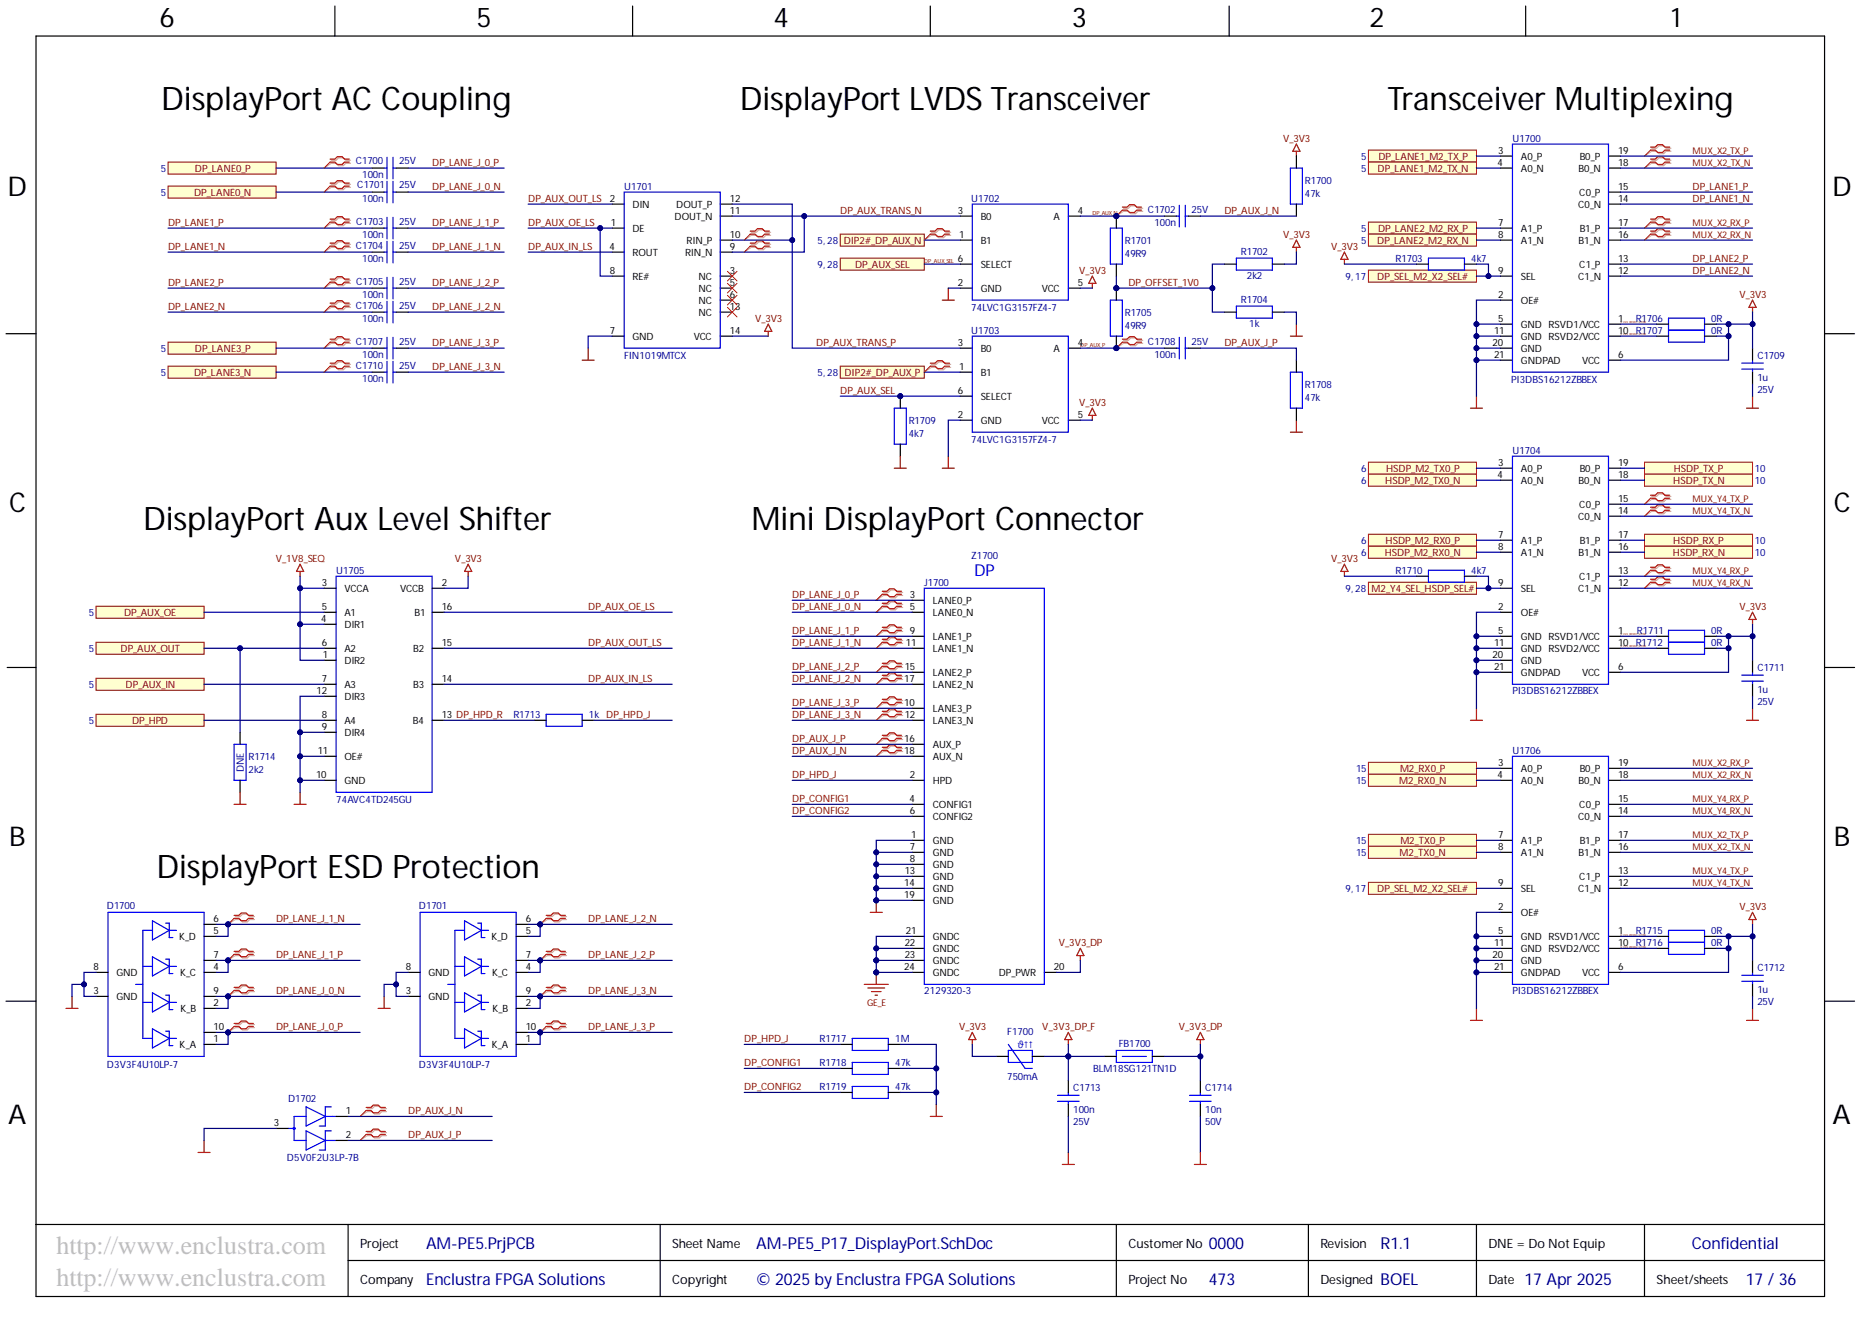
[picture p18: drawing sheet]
<svg xmlns="http://www.w3.org/2000/svg" width="393mm" height="282mm" viewBox="0 0 393 282" stroke-linecap="round" stroke-linejoin="round" font-family="sans-serif">
<defs><g id="words">
<g font-size="6.8">
<text x="34" y="23.2">DisplayPort AC Coupling</text>
<text x="156.2" y="23.2">DisplayPort LVDS Transceiver</text>
<text x="293" y="23.2">Transceiver Multiplexing</text>
<text x="30.2" y="111.9">DisplayPort Aux Level Shifter</text>
<text x="158.7" y="111.9">Mini DisplayPort Connector</text>
<text x="33" y="185.4">DisplayPort ESD Protection</text>
</g>
<g font-size="5.7">
<text x="33.7" y="5.7">6</text>
<text x="100.6" y="5.7">5</text>
<text x="163.3" y="5.7">4</text>
<text x="226.3" y="5.7">3</text>
<text x="289.2" y="5.7">2</text>
<text x="352.8" y="5.7">1</text>
<text x="1.6" y="41.4">D</text>
<text x="386.8" y="41.4">D</text>
<text x="1.9" y="108.1">C</text>
<text x="387.2" y="108.1">C</text>
<text x="1.9" y="178.5">B</text>
<text x="387.2" y="178.5">B</text>
<text x="1.7" y="237.3">A</text>
<text x="386.9" y="237.3">A</text>
</g>
<g font-size="5.5" fill="#c0c0c0">
<text x="11.9" y="264.7">http://www.enclustra.com</text>
<text x="11.9" y="271.5">http://www.enclustra.com</text>
</g>
<text font-size="3.5" fill="#00f" x="205.7" y="121.6">DP</text>
<g font-size="3.5" fill="#000080">
<text x="90" y="263.8">AM-PE5.PrjPCB</text>
<text x="159.7" y="263.8">AM-PE5_P17_DisplayPort.SchDoc</text>
<text x="255.2" y="263.8">0000</text>
<text x="357.2" y="263.8">Confidential</text>
<text x="90" y="271.4">Enclustra FPGA Solutions</text>
<text x="159.7" y="271.4">© 2025 by Enclustra FPGA Solutions</text>
<text x="255.2" y="271.4">473</text>
<text x="291.5" y="271.4">BOEL</text>
<text x="321.9" y="271.4">17 Apr 2025</text>
<text x="368.6" y="271.4">17 / 36</text>
</g>
<text font-size="3.5" fill="#00007c" x="291.5" y="263.8">R1.1</text>
<g font-size="2.7">
<text x="76" y="263.4">Project</text>
<text x="141.9" y="263.4">Sheet Name</text>
<text x="238.2" y="263.4">CustomerNo</text>
<text x="278.8" y="263.4">Revision</text>
<text x="314.3" y="263.4">DNE = Do Not Equip</text>
<text x="76" y="271">Company</text>
<text x="141.9" y="271">Copyright</text>
<text x="238.2" y="271">Project No</text>
<text x="278.8" y="271">Designed</text>
<text x="314.3" y="271">Date</text>
<text x="349.7" y="271">Sheet/sheets</text>
</g>
<g font-size="2.1" fill="#800000">
<text x="270.9" y="29.9">V_3V3</text>
<text x="91.2" y="35">DP_LANE_J_0_P</text>
<text x="291" y="33.8">DP_LANE1_M2_TX_P</text>
<text x="41" y="41.4">DP_LANE0_N</text>
<text x="41.1" y="36.3">DP_LANE0_P</text>
<text x="91.2" y="40.1">DP_LANE_J_0_N</text>
<text x="290.9" y="36.3">DP_LANE1_M2_TX_N</text>
<text x="357.4" y="40.1">DP_LANE1_P</text>
<text x="35.5" y="47.7">DP_LANE1_P</text>
<text x="91.2" y="47.7">DP_LANE_J_1_P</text>
<text x="111.5" y="42.6">DP_AUX_OUT_LS</text>
<text x="111.5" y="47.7">DP_AUX_OE_LS</text>
<text x="177.4" y="45.1">DP_AUX_TRANS_N</text>
<text x="258.5" y="45.1">DP_AUX_J_N</text>
<text x="357.4" y="42.6">DP_LANE1_N</text>
<text x="35.5" y="52.7">DP_LANE1_N</text>
<text x="91.2" y="52.7">DP_LANE_J_1_N</text>
<text x="111.5" y="52.7">DP_AUX_IN_LS</text>
<text x="178.2" y="51.5">DIP2#_DP_AUX_N</text>
<text x="270.9" y="50.2">V_3V3</text>
<text x="281.1" y="52.7">V_3V3</text>
<text x="290.8" y="51.5">DP_LANE2_M2_RX_N</text>
<text x="291" y="49">DP_LANE2_M2_RX_P</text>
<text x="180.5" y="56.6">DP_AUX_SEL</text>
<text x="227.8" y="57.8">V_3V3</text>
<text x="290.8" y="59.1">DP_SEL_M2_X2_SEL#</text>
<text x="357.4" y="55.3">DP_LANE2_P</text>
<text x="357.4" y="57.8">DP_LANE2_N</text>
<text x="35.5" y="60.3">DP_LANE2_P</text>
<text x="35.5" y="65.4">DP_LANE2_N</text>
<text x="91.2" y="60.3">DP_LANE_J_2_P</text>
<text x="91.2" y="65.4">DP_LANE_J_2_N</text>
<text x="238.2" y="60.3">DP_OFFSET_1V0</text>
<text x="367.2" y="62.9">V_3V3</text>
<text x="159.4" y="67.9">V_3V3</text>
<text x="41.1" y="74.4">DP_LANE3_P</text>
<text x="91.2" y="73">DP_LANE_J_3_P</text>
<text x="172.3" y="73">DP_AUX_TRANS_P</text>
<text x="258.5" y="73">DP_AUX_J_P</text>
<text x="41" y="79.4">DP_LANE3_N</text>
<text x="91.2" y="78.1">DP_LANE_J_3_N</text>
<text x="177.4" y="83.1">DP_AUX_SEL</text>
<text x="178.3" y="79.4">DIP2#_DP_AUX_P</text>
<text x="227.8" y="85.7">V_3V3</text>
<text x="292.6" y="99.7">HSDP_M2_TX0_P</text>
<text x="353.4" y="99.7">HSDP_TX_P</text>
<text x="292.5" y="102.2">HSDP_M2_TX0_N</text>
<text x="353.3" y="102.2">HSDP_TX_N</text>
<text x="58.2" y="118.6">V_1V8_SEQ</text>
<text x="96.1" y="118.6">V_3V3</text>
<text x="281.1" y="118.6">V_3V3</text>
<text x="292.4" y="117.4">HSDP_M2_RX0_N</text>
<text x="292.6" y="114.9">HSDP_M2_RX0_P</text>
<text x="353.2" y="117.4">HSDP_RX_N</text>
<text x="353.3" y="114.9">HSDP_RX_P</text>
<text x="289.6" y="125">M2_Y4_SEL_HSDP_SEL#</text>
<text x="26.2" y="130.1">DP_AUX_OE</text>
<text x="124.2" y="128.8">DP_AUX_OE_LS</text>
<text x="167.3" y="126.2">DP_LANE_J_0_P</text>
<text x="167.3" y="128.8">DP_LANE_J_0_N</text>
<text x="367.2" y="128.8">V_3V3</text>
<text x="25.4" y="137.7">DP_AUX_OUT</text>
<text x="124.2" y="136.4">DP_AUX_OUT_LS</text>
<text x="167.3" y="133.8">DP_LANE_J_1_P</text>
<text x="167.3" y="136.4">DP_LANE_J_1_N</text>
<text x="124.2" y="144">DP_AUX_IN_LS</text>
<text x="167.3" y="141.4">DP_LANE_J_2_P</text>
<text x="167.3" y="144">DP_LANE_J_2_N</text>
<text x="26.5" y="145.3">DP_AUX_IN</text>
<text x="167.3" y="149">DP_LANE_J_3_P</text>
<text x="27.9" y="152.9">DP_HPD</text>
<text x="167.3" y="151.6">DP_LANE_J_3_N</text>
<text x="167.3" y="156.6">DP_AUX_J_P</text>
<text x="167.3" y="159.2">DP_AUX_J_N</text>
<text x="167.3" y="164.2">DP_HPD_J</text>
<text x="295.4" y="165.6">M2_RX0_N</text>
<text x="295.6" y="163.1">M2_RX0_P</text>
<text x="167.3" y="169.3">DP_CONFIG1</text>
<text x="167.3" y="171.9">DP_CONFIG2</text>
<text x="295.7" y="178.3">M2_TX0_P</text>
<text x="295.5" y="180.8">M2_TX0_N</text>
<text x="290.8" y="188.4">DP_SEL_M2_X2_SEL#</text>
<text x="58.3" y="194.7">DP_LANE_J_1_N</text>
<text x="124.2" y="194.7">DP_LANE_J_2_N</text>
<text x="367.2" y="192.1">V_3V3</text>
<text x="58.3" y="202.3">DP_LANE_J_1_P</text>
<text x="124.2" y="202.3">DP_LANE_J_2_P</text>
<text x="223.5" y="199.7">V_3V3_DP</text>
<text x="58.3" y="209.9">DP_LANE_J_0_N</text>
<text x="124.2" y="209.9">DP_LANE_J_3_N</text>
<text x="58.3" y="217.5">DP_LANE_J_0_P</text>
<text x="124.2" y="217.5">DP_LANE_J_3_P</text>
<text x="157.1" y="220">DP_HPD_J</text>
<text x="202.5" y="217.5">V_3V3</text>
<text x="220.1" y="217.5">V_3V3_DP_F</text>
<text x="248.9" y="217.5">V_3V3_DP</text>
<text x="157.1" y="225.1">DP_CONFIG1</text>
<text x="157.1" y="230.1">DP_CONFIG2</text>
<text x="86.2" y="235.2">DP_AUX_J_N</text>
<text x="86.2" y="240.3">DP_AUX_J_P</text>
</g>
<g font-size="2.1" fill="#000080">
<text x="319.3" y="29.9">U1700</text>
<text x="75.1" y="34.7">C1700</text>
<text x="84.3" y="34.7">25V</text>
<text x="287.4" y="33.8">5</text>
<text x="34" y="36.3">5</text>
<text x="34" y="41.4">5</text>
<text x="75.4" y="39.8">C1701</text>
<text x="76.5" y="37.5">100n</text>
<text x="84.3" y="39.8">25V</text>
<text x="131.8" y="40.1">U1701</text>
<text x="275.5" y="38.8">R1700</text>
<text x="275.5" y="41.6">47k</text>
<text x="287.4" y="36.3">5</text>
<text x="75.2" y="47.4">C1703</text>
<text x="76.5" y="42.6">100n</text>
<text x="84.3" y="47.4">25V</text>
<text x="205" y="42.6">U1702</text>
<text x="242.4" y="44.9">C1702</text>
<text x="243.7" y="47.7">100n</text>
<text x="251.6" y="44.9">25V</text>
<text x="75.1" y="52.5">C1704</text>
<text x="76.5" y="50.2">100n</text>
<text x="84.3" y="52.5">25V</text>
<text x="172.6" y="51.5">5, 28</text>
<text x="237.5" y="51.5">R1701</text>
<text x="262" y="53.7">R1702</text>
<text x="287.4" y="49">5</text>
<text x="287.4" y="51.5">5</text>
<text x="76.5" y="55.3">100n</text>
<text x="172.6" y="56.6">9, 28</text>
<text x="237.5" y="54.2">49R9</text>
<text x="263.2" y="59">2k2</text>
<text x="284.1" y="59.1">9, 17</text>
<text x="294.7" y="55.3">R1703</text>
<text x="310.6" y="55.3">4k7</text>
<text x="75.1" y="65.1">C1706</text>
<text x="75.2" y="60.1">C1705</text>
<text x="76.5" y="62.9">100n</text>
<text x="84.3" y="60.1">25V</text>
<text x="84.3" y="65.1">25V</text>
<text x="205" y="65.7">74LVC1G3157FZ4-7</text>
<text x="262" y="63.9">R1704</text>
<text x="76.5" y="67.9">100n</text>
<text x="205" y="70.5">U1703</text>
<text x="237.5" y="66.7">R1705</text>
<text x="237.5" y="69.5">49R9</text>
<text x="263.7" y="69.1">1k</text>
<text x="345.4" y="67.9">R1706</text>
<text x="361.3" y="67.9">0R</text>
<text x="361.3" y="70.5">0R</text>
<text x="34" y="74.4">5</text>
<text x="75.1" y="72.7">C1707</text>
<text x="75.1" y="77.8">C1710</text>
<text x="76.5" y="75.5">100n</text>
<text x="84.3" y="72.7">25V</text>
<text x="84.3" y="77.8">25V</text>
<text x="131.8" y="75.8">FIN1019MTCX</text>
<text x="242.4" y="72.7">C1708</text>
<text x="243.7" y="75.5">100n</text>
<text x="251.6" y="72.7">25V</text>
<text x="371" y="75.8">C1709</text>
<text x="34" y="79.4">5</text>
<text x="76.5" y="80.6">100n</text>
<text x="172.6" y="79.4">5, 28</text>
<text x="275.5" y="81.9">R1708</text>
<text x="319.1" y="80.9">PI3DBS16212ZBBEX</text>
<text x="371" y="82.9">25V</text>
<text x="371" y="80.4">1u</text>
<text x="191.9" y="89.5">R1709</text>
<text x="275.5" y="84.7">47k</text>
<text x="191.9" y="92.3">4k7</text>
<text x="205" y="93.5">74LVC1G3157FZ4-7</text>
<text x="319.3" y="95.8">U1704</text>
<text x="287.4" y="99.7">6</text>
<text x="370.5" y="99.7">10</text>
<text x="287.4" y="102.2">6</text>
<text x="370.5" y="102.2">10</text>
<text x="205" y="118.1">Z1700</text>
<text x="287.4" y="114.9">6</text>
<text x="287.4" y="117.4">6</text>
<text x="370.5" y="114.9">10</text>
<text x="370.5" y="117.4">10</text>
<text x="71" y="121.2">U1705</text>
<text x="195.1" y="123.7">J1700</text>
<text x="284.1" y="125">9, 28</text>
<text x="294.7" y="121.2">R1710</text>
<text x="310.6" y="121.2">4k7</text>
<text x="18.8" y="130.1">5</text>
<text x="18.8" y="137.7">5</text>
<text x="345.6" y="133.8">R1711</text>
<text x="361.3" y="133.8">0R</text>
<text x="361.3" y="136.4">0R</text>
<text x="371" y="141.7">C1711</text>
<text x="18.8" y="145.3">5</text>
<text x="319.3" y="146.5">PI3DBS16212ZBBEX</text>
<text x="371" y="148.8">25V</text>
<text x="371" y="146.3">1u</text>
<text x="18.8" y="152.9">5</text>
<text x="108.4" y="151.6">R1713</text>
<text x="124.4" y="151.6">1k DP_HPD_J</text>
<text x="52.5" y="160.4">R1714</text>
<text x="319.3" y="159.2">U1706</text>
<text x="51.4" y="163" transform="rotate(-90 51.4 163)">DNE</text>
<text x="52.5" y="163.2">2k2</text>
<text x="286.3" y="163.1">15</text>
<text x="286.3" y="165.6">15</text>
<text x="71" y="169.6">74AVC4TD245GU</text>
<text x="286.3" y="178.3">15</text>
<text x="286.3" y="180.8">15</text>
<text x="22.6" y="191.9">D1700</text>
<text x="88.5" y="191.9">D1701</text>
<text x="284.1" y="188.4">9, 17</text>
<text x="345.4" y="197.2">R1715</text>
<text x="361.3" y="197.2">0R</text>
<text x="361.3" y="199.7">0R</text>
<text x="195.1" y="209.9">2129320-3</text>
<text x="319.3" y="209.9">PI3DBS16212ZBBEX</text>
<text x="371" y="205.1">C1712</text>
<text x="371" y="209.6">1u</text>
<text x="371" y="212.2">25V</text>
<text x="173" y="220">R1717</text>
<text x="189" y="220">1M</text>
<text x="212.6" y="218.5">F1700</text>
<text x="236.2" y="221">FB1700</text>
<text x="22.6" y="225.6">D3V3F4U10LP-7</text>
<text x="88.5" y="225.6">D3V3F4U10LP-7</text>
<text x="173" y="225.1">R1718</text>
<text x="189" y="225.1">47k</text>
<text x="230.8" y="226.3">BLM18SG121TN1D</text>
<text x="60.8" y="232.7">D1702</text>
<text x="173" y="230.1">R1719</text>
<text x="189" y="230.1">47k</text>
<text x="212.6" y="228.1">750mA</text>
<text x="226.6" y="230.4">C1713</text>
<text x="254.5" y="230.4">C1714</text>
<text x="226.6" y="237.5">25V</text>
<text x="226.6" y="235">100n</text>
<text x="254.5" y="237.5">50V</text>
<text x="254.5" y="235">10n</text>
<text x="60.6" y="245.1">D5V0F2U3LP-7B</text>
</g>
<g font-size="2.1">
<text x="316.2" y="35">4</text>
<text x="316.3" y="32.4">3</text>
<text x="321.1" y="33.8">A0_P</text>
<text x="333.5" y="33.8">B0_P</text>
<text x="341.6" y="35">18</text>
<text x="341.6" y="32.4">19</text>
<text x="321.1" y="36.3">A0_N</text>
<text x="333.3" y="36.3">B0_N</text>
<text x="333.4" y="41.4">C0_P</text>
<text x="341.6" y="40.1">15</text>
<text x="128.7" y="42.6">2</text>
<text x="129" y="47.7">1</text>
<text x="133.6" y="43.9">DIN</text>
<text x="142.4" y="46.5">DOUT_N</text>
<text x="142.8" y="43.9">DOUT_P</text>
<text x="154.1" y="42.6">12</text>
<text x="154.1" y="45.1">11</text>
<text x="202.2" y="45.1">3</text>
<text x="207.1" y="46.5">B0</text>
<text x="222.4" y="46.5">A</text>
<text x="227.6" y="45.1">4</text>
<text x="316.3" y="47.7">7</text>
<text x="333.2" y="43.9">C0_N</text>
<text x="341.6" y="42.6">14</text>
<text x="341.6" y="47.7">17</text>
<text x="128.7" y="52.7">4</text>
<text x="133.6" y="49">DE</text>
<text x="145" y="51.5">RIN_P</text>
<text x="154.1" y="50.2">10</text>
<text x="154.1" y="52.7">9</text>
<text x="202.5" y="50.2">1</text>
<text x="207.1" y="51.5">B1</text>
<text x="316.3" y="50.2">8</text>
<text x="321.1" y="49">A1_P</text>
<text x="321.1" y="51.5">A1_N</text>
<text x="333.3" y="51.5">B1_N</text>
<text x="333.5" y="49">B1_P</text>
<text x="341.6" y="50.2">16</text>
<text x="128.7" y="57.8">8</text>
<text x="133.6" y="54.1">ROUT</text>
<text x="133.6" y="59.1">RE#</text>
<text x="144.6" y="54.1">RIN_N</text>
<text x="147.5" y="59.1">NC</text>
<text x="154.1" y="57.8">3</text>
<text x="202.2" y="55.3">6</text>
<text x="207.1" y="56.6">SELECT</text>
<text x="316.3" y="57.8">9</text>
<text x="321.1" y="59.1">SEL</text>
<text x="333.2" y="59.1">C1_N</text>
<text x="333.4" y="56.6">C1_P</text>
<text x="341.6" y="57.8">12</text>
<text x="341.6" y="55.3">13</text>
<text x="147.5" y="61.7">NC</text>
<text x="147.5" y="64.2">NC</text>
<text x="154.1" y="60.3">5</text>
<text x="154.1" y="62.9">6</text>
<text x="154.1" y="65.4">13</text>
<text x="202.2" y="60.3">2</text>
<text x="207.1" y="61.7">GND</text>
<text x="220" y="61.7">VCC</text>
<text x="227.6" y="60.3">5</text>
<text x="316.3" y="62.9">2</text>
<text x="321.1" y="64.2">OE#</text>
<text x="128.7" y="70.5">7</text>
<text x="133.6" y="71.8">GND</text>
<text x="146.5" y="71.8">VCC</text>
<text x="147.5" y="66.7">NC</text>
<text x="154.1" y="70.5">14</text>
<text x="315.5" y="70.5">11</text>
<text x="316.3" y="67.9">5</text>
<text x="321.1" y="69.3">GND RSVD1/VCC</text>
<text x="321.1" y="71.8">GND RSVD2/VCC</text>
<text x="341.6" y="67.9">1</text>
<text x="341.6" y="70.5">10 R1707</text>
<text x="202.2" y="73">3</text>
<text x="207.1" y="74.4">B0</text>
<text x="222.4" y="74.4">A</text>
<text x="227.6" y="73">4</text>
<text x="315.1" y="73">20</text>
<text x="315.5" y="75.5">21</text>
<text x="321.1" y="76.9">GNDPAD</text>
<text x="321.1" y="74.4">GND</text>
<text x="334" y="76.9">VCC</text>
<text x="341.6" y="75.5">6</text>
<text x="202.2" y="83.1">6</text>
<text x="202.5" y="78.1">1</text>
<text x="207.1" y="79.4">B1</text>
<text x="202.2" y="88.2">2</text>
<text x="207.1" y="84.5">SELECT</text>
<text x="207.1" y="89.6">GND</text>
<text x="220" y="89.6">VCC</text>
<text x="227.6" y="88.2">5</text>
<text x="316.2" y="100.9">4</text>
<text x="316.3" y="98.3">3</text>
<text x="321.1" y="99.7">A0_P</text>
<text x="333.5" y="99.7">B0_P</text>
<text x="341.6" y="100.9">18</text>
<text x="341.6" y="98.3">19</text>
<text x="321.1" y="102.2">A0_N</text>
<text x="333.3" y="102.2">B0_N</text>
<text x="333.4" y="107.3">C0_P</text>
<text x="341.6" y="106">15</text>
<text x="316.3" y="113.6">7</text>
<text x="333.2" y="109.8">C0_N</text>
<text x="341.6" y="108.5">14</text>
<text x="341.6" y="113.6">17</text>
<text x="316.3" y="116.1">8</text>
<text x="321.1" y="114.9">A1_P</text>
<text x="321.1" y="117.4">A1_N</text>
<text x="333.3" y="117.4">B1_N</text>
<text x="333.5" y="114.9">B1_P</text>
<text x="341.6" y="116.1">16</text>
<text x="67.9" y="123.7">3</text>
<text x="72.7" y="125">VCCA</text>
<text x="84.5" y="125">VCCB</text>
<text x="93.3" y="123.7">2</text>
<text x="316.3" y="123.7">9</text>
<text x="321.1" y="125">SEL</text>
<text x="333.2" y="125">C1_N</text>
<text x="333.4" y="122.5">C1_P</text>
<text x="341.6" y="123.7">12</text>
<text x="341.6" y="121.2">13</text>
<text x="67.8" y="131.3">4</text>
<text x="67.9" y="128.8">5</text>
<text x="72.7" y="130.1">A1</text>
<text x="87.5" y="130.1">B1</text>
<text x="93.3" y="128.8">16</text>
<text x="192.1" y="128.8">5</text>
<text x="192.1" y="126.2">3</text>
<text x="196.9" y="130.1">LANE0_N</text>
<text x="196.9" y="127.6">LANE0_P</text>
<text x="316.3" y="128.8">2</text>
<text x="321.1" y="130.1">OE#</text>
<text x="67.9" y="136.4">6</text>
<text x="72.7" y="132.6">DIR1</text>
<text x="72.7" y="137.7">A2</text>
<text x="87.3" y="137.7">B2</text>
<text x="93.3" y="136.4">15</text>
<text x="191.3" y="136.4">11</text>
<text x="192.1" y="133.8">9</text>
<text x="196.9" y="137.7">LANE1_N</text>
<text x="196.9" y="135.2">LANE1_P</text>
<text x="315.5" y="136.4">11</text>
<text x="316.3" y="133.8">5</text>
<text x="321.1" y="135.2">GND RSVD1/VCC</text>
<text x="321.1" y="137.7">GND RSVD2/VCC</text>
<text x="341.6" y="133.8">1</text>
<text x="341.6" y="136.4">10 R1712</text>
<text x="67.9" y="144">7</text>
<text x="68.2" y="138.9">1</text>
<text x="72.7" y="140.3">DIR2</text>
<text x="93.3" y="144">14</text>
<text x="190.9" y="144">17</text>
<text x="191" y="141.4">15</text>
<text x="196.9" y="142.8">LANE2_P</text>
<text x="315.1" y="138.9">20</text>
<text x="315.5" y="141.4">21</text>
<text x="321.1" y="142.8">GNDPAD</text>
<text x="321.1" y="140.3">GND</text>
<text x="334" y="142.8">VCC</text>
<text x="341.6" y="141.4">6</text>
<text x="66.8" y="146.5">12</text>
<text x="72.7" y="147.9">DIR3</text>
<text x="72.7" y="145.3">A3</text>
<text x="87.3" y="145.3">B3</text>
<text x="190.9" y="149">10</text>
<text x="196.9" y="145.3">LANE2_N</text>
<text x="67.9" y="151.6">8</text>
<text x="67.9" y="154.1">9</text>
<text x="72.7" y="152.9">A4</text>
<text x="72.7" y="155.5">DIR4</text>
<text x="87.2" y="152.9">B4</text>
<text x="93.3" y="151.6">13 DP_HPD_R</text>
<text x="191" y="151.6">12</text>
<text x="196.9" y="152.9">LANE3_N</text>
<text x="196.9" y="150.4">LANE3_P</text>
<text x="67.1" y="159.2">11</text>
<text x="72.7" y="160.5">OE#</text>
<text x="190.9" y="159.2">18</text>
<text x="190.9" y="156.6">16</text>
<text x="196.9" y="160.5">AUX_N</text>
<text x="196.9" y="158">AUX_P</text>
<text x="316.3" y="161.7">3</text>
<text x="341.6" y="161.7">19</text>
<text x="66.7" y="164.2">10</text>
<text x="72.7" y="165.6">GND</text>
<text x="192.1" y="164.2">2</text>
<text x="196.9" y="165.6">HPD</text>
<text x="316.2" y="164.2">4</text>
<text x="321.1" y="163.1">A0_P</text>
<text x="321.1" y="165.6">A0_N</text>
<text x="333.3" y="165.6">B0_N</text>
<text x="333.5" y="163.1">B0_P</text>
<text x="341.6" y="164.2">18</text>
<text x="192" y="169.3">4</text>
<text x="192.1" y="171.9">6</text>
<text x="196.9" y="173.2">CONFIG2</text>
<text x="196.9" y="170.7">CONFIG1</text>
<text x="333.2" y="173.2">C0_N</text>
<text x="333.4" y="170.7">C0_P</text>
<text x="341.6" y="171.9">14</text>
<text x="341.6" y="169.3">15</text>
<text x="192.1" y="179.5">7</text>
<text x="192.4" y="176.9">1</text>
<text x="196.9" y="178.3">GND</text>
<text x="316.3" y="176.9">7</text>
<text x="316.3" y="179.5">8</text>
<text x="321.1" y="178.3">A1_P</text>
<text x="333.5" y="178.3">B1_P</text>
<text x="341.6" y="179.5">16</text>
<text x="341.6" y="176.9">17</text>
<text x="191" y="184.5">13</text>
<text x="192.1" y="182">8</text>
<text x="196.9" y="185.9">GND</text>
<text x="196.9" y="183.3">GND</text>
<text x="196.9" y="180.8">GND</text>
<text x="321.1" y="180.8">A1_N</text>
<text x="333.3" y="180.8">B1_N</text>
<text x="333.4" y="185.9">C1_P</text>
<text x="341.6" y="184.5">13</text>
<text x="190.9" y="189.6">19</text>
<text x="190.9" y="187.1">14</text>
<text x="196.9" y="190.9">GND</text>
<text x="196.9" y="188.4">GND</text>
<text x="316.3" y="187.1">9</text>
<text x="321.1" y="188.4">SEL</text>
<text x="333.2" y="188.4">C1_N</text>
<text x="341.6" y="187.1">12</text>
<text x="45.1" y="197.2">5</text>
<text x="45.1" y="194.7">6</text>
<text x="111" y="197.2">5</text>
<text x="111" y="194.7">6</text>
<text x="191.3" y="197.2">21</text>
<text x="316.3" y="192.1">2</text>
<text x="316.3" y="197.2">5</text>
<text x="321.1" y="193.5">OE#</text>
<text x="341.6" y="197.2">1</text>
<text x="37.8" y="198.5">K_D</text>
<text x="45.1" y="202.3">7</text>
<text x="103.7" y="198.5">K_D</text>
<text x="111" y="202.3">7</text>
<text x="191" y="202.3">23</text>
<text x="191" y="199.7">22</text>
<text x="196.9" y="203.6">GNDC</text>
<text x="196.9" y="201.1">GNDC</text>
<text x="196.9" y="198.5">GNDC</text>
<text x="315.1" y="202.3">20</text>
<text x="315.5" y="199.7">11</text>
<text x="321.1" y="198.5">GND RSVD1/VCC</text>
<text x="321.1" y="201.1">GND RSVD2/VCC</text>
<text x="321.1" y="203.6">GND</text>
<text x="341.6" y="199.7">10 R1716</text>
<text x="19.8" y="209.9">3</text>
<text x="19.8" y="204.8">8</text>
<text x="24.6" y="206.2">GND</text>
<text x="38" y="206.2">K_C</text>
<text x="45.1" y="209.9">9</text>
<text x="45.1" y="204.8">4</text>
<text x="85.7" y="209.9">3</text>
<text x="85.7" y="204.8">8</text>
<text x="90.5" y="206.2">GND</text>
<text x="103.9" y="206.2">K_C</text>
<text x="111" y="209.9">9</text>
<text x="111" y="204.8">4</text>
<text x="190.9" y="204.8">24</text>
<text x="196.9" y="206.2">GNDC</text>
<text x="210.9" y="206.2">DP_PWR</text>
<text x="222.5" y="204.8">20</text>
<text x="315.5" y="204.8">21</text>
<text x="321.1" y="206.2">GNDPAD</text>
<text x="334" y="206.2">VCC</text>
<text x="341.6" y="204.8">6</text>
<text x="24.6" y="211.2">GND</text>
<text x="38.1" y="213.8">K_B</text>
<text x="45.1" y="212.4">2</text>
<text x="90.5" y="211.2">GND</text>
<text x="104" y="213.8">K_B</text>
<text x="111" y="212.4">2</text>
<text x="37.9" y="221.4">K_A</text>
<text x="45.1" y="220">1</text>
<text x="45.1" y="217.5">10</text>
<text x="103.8" y="221.4">K_A</text>
<text x="111" y="220">1</text>
<text x="111" y="217.5">10</text>
<text x="57.8" y="237.8">3</text>
<text x="73" y="235.2">1</text>
<text x="73" y="240.3">2</text>
</g>
<text font-size="2.1" fill="#00f" x="214.9" y="221.3">ϑ↑↑</text>
<g font-size="1.9" fill="#800000">
<text x="357.4" y="32.4">MUX_X2_TX_P</text>
<text x="357.4" y="35">MUX_X2_TX_N</text>
<text x="357.4" y="47.7">MUX_X2_RX_P</text>
<text x="357.4" y="50.2">MUX_X2_RX_N</text>
<text x="357.4" y="106">MUX_Y4_TX_P</text>
<text x="357.4" y="108.5">MUX_Y4_TX_N</text>
<text x="357.4" y="121.2">MUX_Y4_RX_P</text>
<text x="357.4" y="123.7">MUX_Y4_RX_N</text>
<text x="357.4" y="161.7">MUX_X2_RX_P</text>
<text x="357.4" y="164.2">MUX_X2_RX_N</text>
<text x="357.4" y="169.3">MUX_Y4_RX_P</text>
<text x="357.4" y="171.9">MUX_Y4_RX_N</text>
<text x="357.4" y="176.9">MUX_X2_TX_P</text>
<text x="357.4" y="179.5">MUX_X2_TX_N</text>
<text x="357.4" y="184.5">MUX_Y4_TX_P</text>
<text x="357.4" y="187.1">MUX_Y4_TX_N</text>
<text x="183.1" y="212.4">GE_E</text>
</g>
<g font-size="1.2" fill="#800000">
<text x="230.6" y="45.4">DP_AUX_N</text>
<text x="195.1" y="55.5">DP_AUX_SEL</text>
<text x="228.1" y="73.3">DP_AUX_P</text>
</g>
<g font-size=".6" fill="#800000">
<text x="342.1" y="68.3">V_3V3_RSVD1_U1700</text>
<text x="342.1" y="70.8">V_3V3_RSVD2_U1700</text>
<text x="342.1" y="134.2">V_3V3_RSVD1_U1704</text>
<text x="342.1" y="136.7">V_3V3_RSVD2_U1704</text>
<text x="342.1" y="197.5">V_3V3_RSVD1_U1706</text>
<text x="342.1" y="200.1">V_3V3_RSVD2_U1706</text>
</g>
</g></defs>
<g fill="none" stroke="#000" stroke-width=".25">
<path d="M7.6 7.6h377.6v266.1h-377.6zM70.7 1.3v6.3M133.6 1.3v6.3M196.4 1.3v6.3M259.5 1.3v6.3M322.1 1.3v6.3M1.3 70.5h6.3M385.2 70.5h6.4M1.5 140.9h6.1M385.2 140.9h6.4M1.3 211.4h6.3M385.2 211.4h6.4"/>
<path d="M7.6 258.5h377.6M73.5 258.5v15.2M139.4 258.5v15.2M235.7 258.5v15.2M276.3 258.5v15.2M311.7 258.5v15.2M347.2 258.5v15.2M73.5 266.1h311.7"/>
</g>
<path d="M182.5 207.8h5M183.2 208.6h3.6M184 209.4h2M184.8 210.1h.5M185 205.3v2.5M41.8 243.3h2.6M43.1 240.8v2.5" fill="none" stroke="#800000" stroke-width=".25"/>
<path d="M77.6 234.1h1l.5-.5h1l.5 .5h1M77.6 234.7h1l.5 .5h1l.5-.5h1M77.6 239.1h1l.5-.5h1l.5 .5h1M77.6 239.8h1l.5 .5h1l.5-.5h1" fill="none" stroke="#d0a3a3" stroke-width=".25"/>
<path d="M77.6 234.7l-1.6 1M77.6 239.8l-1.6 1" fill="none" stroke="#d0a3a3" stroke-width=".21"/>
<path d="M77.3 233.8h1l.5-.5h1l.5 .5h1.1M77.3 234.5h1l.5 .5h1l.5-.5h1.1M77.3 238.9h1l.5-.5h1l.5 .5h1.1M77.3 239.5h1l.5 .5h1l.5-.5h1.1" fill="none" stroke="#f00" stroke-width=".25"/>
<path d="M77.3 234.5l-1.3 1.2M77.3 239.5l-1.3 1.3" fill="none" stroke="#f00" stroke-width=".21"/>
<circle cx="185" cy="205.3" r=".51" fill="#000080"/>
<circle cx="185" cy="205.3" r=".51" fill="none" stroke="#000080" stroke-width=".21"/>
<path d="M13.9 212.9h2.6M15.2 210.4v2.5" fill="none" stroke="#800000" stroke-width=".25"/>
<path d="M49.7 193.5h1l.5-.5h1l.5 .5h1M49.7 194.2h1l.5 .5h1l.5-.5h1" fill="none" stroke="#d0a3a3" stroke-width=".25"/>
<path d="M49.7 194.2l-1.5 1" fill="none" stroke="#d0a3a3" stroke-width=".21"/>
<path d="M49.4 193.3h1l.5-.5h1.1l.5 .5h1M49.4 193.9h1l.5 .5h1.1l.5-.5h1" fill="none" stroke="#f00" stroke-width=".25"/>
<path d="M49.4 193.9l-1.2 1.3" fill="none" stroke="#f00" stroke-width=".21"/>
<circle cx="48.2" cy="195.2" r=".51" fill="#000080"/>
<circle cx="48.2" cy="195.2" r=".51" fill="none" stroke="#000080" stroke-width=".21"/>
<path d="M49.7 201.1h1l.5-.5h1l.5 .5h1M49.7 201.8h1l.5 .5h1l.5-.5h1" fill="none" stroke="#d0a3a3" stroke-width=".25"/>
<path d="M49.7 201.8l-1.5 1" fill="none" stroke="#d0a3a3" stroke-width=".21"/>
<path d="M49.4 200.9h1l.5-.5h1.1l.5 .5h1M49.4 201.5h1l.5 .5h1.1l.5-.5h1" fill="none" stroke="#f00" stroke-width=".25"/>
<path d="M49.4 201.5l-1.2 1.3" fill="none" stroke="#f00" stroke-width=".21"/>
<circle cx="48.2" cy="202.8" r=".51" fill="#000080"/>
<circle cx="48.2" cy="202.8" r=".51" fill="none" stroke="#000080" stroke-width=".21"/>
<path d="M49.7 208.7h1l.5-.5h1l.5 .5h1M49.7 209.4h1l.5 .5h1l.5-.5h1" fill="none" stroke="#d0a3a3" stroke-width=".25"/>
<path d="M49.7 209.4l-1.5 1" fill="none" stroke="#d0a3a3" stroke-width=".21"/>
<path d="M49.4 208.5h1l.5-.5h1.1l.5 .5h1M49.4 209.1h1l.5 .5h1.1l.5-.5h1" fill="none" stroke="#f00" stroke-width=".25"/>
<path d="M49.4 209.1l-1.2 1.3" fill="none" stroke="#f00" stroke-width=".21"/>
<circle cx="48.2" cy="210.4" r=".51" fill="#000080"/>
<circle cx="48.2" cy="210.4" r=".51" fill="none" stroke="#000080" stroke-width=".21"/>
<path d="M49.7 216.3h1l.5-.5h1l.5 .5h1M49.7 217h1l.5 .5h1l.5-.5h1" fill="none" stroke="#d0a3a3" stroke-width=".25"/>
<path d="M49.7 217l-1.5 1" fill="none" stroke="#d0a3a3" stroke-width=".21"/>
<path d="M49.4 216.1h1l.5-.5h1.1l.5 .5h1M49.4 216.7h1l.5 .5h1.1l.5-.5h1" fill="none" stroke="#f00" stroke-width=".25"/>
<path d="M49.4 216.7l-1.2 1.3" fill="none" stroke="#f00" stroke-width=".21"/>
<circle cx="48.2" cy="218" r=".51" fill="#000080"/>
<circle cx="48.2" cy="218" r=".51" fill="none" stroke="#000080" stroke-width=".21"/>
<path d="M186.5 125.1h1l.6-.5h1l.5 .5h1M186.5 125.7h1l.6 .5h1l.5-.5h1M186.5 127.6h1l.6-.5h1l.5 .5h1M186.5 128.3h1l.6 .5h1l.5-.5h1M186.5 132.7h1l.6-.5h1l.5 .5h1M186.5 133.3h1l.6 .5h1l.5-.5h1M186.5 135.2h1l.6-.5h1l.5 .5h1M186.5 135.9h1l.6 .5h1l.5-.5h1M186.5 155.5h1l.6-.5h1l.5 .5h1M186.5 156.1h1l.6 .5h1l.5-.5h1M186.5 158h1l.6-.5h1l.5 .5h1M186.5 158.7h1l.6 .5h1l.5-.5h1" fill="none" stroke="#d0a3a3" stroke-width=".25"/>
<path d="M186.5 125.7l-1.5 1M186.5 128.3l-1.5 1M186.5 133.3l-1.5 1M186.5 135.9l-1.5 1M186.5 156.1l-1.5 1.1M186.5 158.7l-1.5 1" fill="none" stroke="#d0a3a3" stroke-width=".21"/>
<path d="M186.3 124.8h1l.5-.5h1l.5 .5h1M186.3 125.5h1l.5 .5h1l.5-.5h1M186.3 127.4h1l.5-.5h1l.5 .5h1M186.3 128h1l.5 .5h1l.5-.5h1M186.3 132.4h1l.5-.5h1l.5 .5h1M186.3 133.1h1l.5 .5h1l.5-.5h1M186.3 135h1l.5-.5h1l.5 .5h1M186.3 135.6h1l.5 .5h1l.5-.5h1M186.3 155.2h1l.5-.5h1l.5 .5h1M186.3 155.9h1l.5 .5h1l.5-.5h1M186.3 157.8h1l.5-.5h1l.5 .5h1M186.3 158.4h1l.5 .5h1l.5-.5h1" fill="none" stroke="#f00" stroke-width=".25"/>
<path d="M186.3 125.5l-1.3 1.2M186.3 128l-1.3 1.3M186.3 133.1l-1.3 1.2M186.3 135.6l-1.3 1.3M186.3 155.9l-1.3 1.3M186.3 158.4l-1.3 1.3" fill="none" stroke="#f00" stroke-width=".21"/>
<path d="M273.7 31.9v1.1M273.7 30.4l.8 1.5h-1.5zM272.4 91.3h2.6M273.7 88.7v2.6" fill="none" stroke="#800000" stroke-width=".25"/>
<circle cx="235.7" cy="45.6" r=".51" fill="#000080"/>
<circle cx="235.7" cy="45.6" r=".51" fill="none" stroke="#000080" stroke-width=".21"/>
<path d="M234.4 48.2h2.6v7.6h-2.6z" fill="none" stroke="#00f" stroke-width=".25"/>
<path d="M235.7 45.6v2.6M235.7 55.8v2.5" fill="none" stroke="#000" stroke-width=".25"/>
<circle cx="235.7" cy="45.6" r=".51" fill="#000080"/>
<circle cx="235.7" cy="45.6" r=".51" fill="none" stroke="#000080" stroke-width=".21"/>
<circle cx="235.7" cy="73.5" r=".51" fill="#000080"/>
<circle cx="235.7" cy="73.5" r=".51" fill="none" stroke="#000080" stroke-width=".21"/>
<circle cx="235.7" cy="60.8" r=".51" fill="#000080"/>
<circle cx="235.7" cy="60.8" r=".51" fill="none" stroke="#000080" stroke-width=".21"/>
<path d="M234.4 63.4h2.6v7.6h-2.6z" fill="none" stroke="#00f" stroke-width=".25"/>
<path d="M235.7 71v2.5" fill="none" stroke="#000" stroke-width=".25"/>
<circle cx="235.7" cy="73.5" r=".51" fill="#000080"/>
<circle cx="235.7" cy="73.5" r=".51" fill="none" stroke="#000080" stroke-width=".21"/>
<path d="M235.7 60.8v2.6" fill="none" stroke="#000" stroke-width=".25"/>
<circle cx="235.7" cy="60.8" r=".51" fill="#000080"/>
<circle cx="235.7" cy="60.8" r=".51" fill="none" stroke="#000080" stroke-width=".21"/>
<path d="M273.7 52.2v1M273.7 50.7l.8 1.5h-1.5zM122.9 76h2.6M124.2 73.5v2.5M272.4 71h2.6M273.7 68.4v2.6M63.4 119.1l.7 1.6h-1.5zM98.8 119.1l.8 1.6h-1.5zM63.4 120.7v1M98.8 120.7v1" fill="none" stroke="#800000" stroke-width=".25"/>
<path d="M69.9 33.8h1.1l.5-.5h1l.5 .5h1M69.9 34.5h1.1l.5 .5h1l.5-.5h1M69.9 38.9h1.1l.5-.5h1l.5 .5h1M69.9 39.5h1.1l.5 .6h1l.5-.6h1M69.9 46.5h1.1l.5-.5h1l.5 .5h1M69.9 47.1h1.1l.5 .6h1l.5-.6h1M69.9 51.6h1.1l.5-.5h1l.5 .5h1M69.9 52.2h1.1l.5 .5h1l.5-.5h1M158.7 49.1h1l.5-.6h1l.5 .6h1M158.7 49.7h1l.5 .5h1l.5-.5h1M158.7 51.6h1l.5-.5h1l.5 .5h1M158.7 52.2h1l.5 .5h1l.5-.5h1" fill="none" stroke="#d0a3a3" stroke-width=".25"/>
<path d="M69.9 34.5l-1.5 1M69.9 39.5l-1.5 1.1M69.9 47.1l-1.5 1.1M69.9 52.2l-1.5 1M158.7 49.7l-1.6 1M158.7 52.2l-1.6 1" fill="none" stroke="#d0a3a3" stroke-width=".21"/>
<path d="M69.7 33.6h1l.5-.5h1l.5 .5h1.1M69.7 34.2h1l.5 .5h1l.5-.5h1.1M69.7 38.7h1l.5-.5h1l.5 .5h1.1M69.7 39.3h1l.5 .5h1l.5-.5h1.1M69.7 46.3h1l.5-.5h1l.5 .5h1.1M69.7 46.9h1l.5 .5h1l.5-.5h1.1M69.7 51.3h1l.5-.5h1l.5 .5h1.1M69.7 52h1l.5 .5h1l.5-.5h1.1M158.4 48.8h1l.5-.5h1l.5 .5h1.1M158.4 49.4h1l.5 .5h1l.5-.5h1.1M158.4 51.3h1l.5-.5h1l.5 .5h1.1M158.4 52h1l.5 .5h1l.5-.5h1.1" fill="none" stroke="#f00" stroke-width=".25"/>
<g fill="none" stroke="#f00" stroke-width=".21">
<path d="M69.7 34.2l-1.3 1.3M69.7 39.3l-1.3 1.3M69.7 46.9l-1.3 1.3M69.7 52l-1.3 1.2M153.6 57.3l2 2M153.6 59.8l2 2M155.6 57.3l-2 2M155.6 59.8l-2 2M158.4 49.4l-1.3 1.3M158.4 52l-1.3 1.2M153.6 62.4l2 2M153.6 64.9l2 2"/>
<path d="M155.6 62.4l-2 2M155.6 64.9l-2 2"/>
</g>
<g fill="none" stroke="#000" stroke-width=".25">
<path d="M273.7 33v2.5M129.3 43.1h2.5M129.3 48.2h2.5M129.3 53.2h2.5M129.3 58.3h2.5M152.1 43.1h2.5M152.1 53.2h2.5M152.1 58.3h2.5M152.1 45.6h2.5M152.1 50.7h2.5M273.7 43.1v2.5M129.3 71h2.5"/>
<path d="M152.1 71h2.5M152.1 60.8h2.5M152.1 63.4h2.5M152.1 65.9h2.5M273.7 76v2.6M273.7 86.2v2.5"/>
</g>
<path d="M272.4 35.5h2.6v7.6h-2.6zM131.8 40.6h20.3v32.9h-20.3zM272.4 78.6h2.6v7.6h-2.6z" fill="none" stroke="#00f" stroke-width=".25"/>
<path d="M35.5 34.2h22.8v2.6h-22.8z" fill-rule="evenodd" fill="#ffffd0"/>
<path d="M35.5 34.2h22.8v2.6h-22.8z" fill="none" stroke="#800000" stroke-width=".21"/>
<path d="M35.5 39.3h22.8v2.5h-22.8z" fill-rule="evenodd" fill="#ffffd0"/>
<path d="M35.5 39.3h22.8v2.5h-22.8z" fill="none" stroke="#800000" stroke-width=".21"/>
<g fill="none" stroke="#00f" stroke-width=".25">
<path d="M22.8 192.6h20.3v30.5h-20.3zM32.2 194.4l3.5 2-3.5 2.1zM32.2 196.4h-2v22.8h2M35 194.9h.7v3.1h.8M35.7 196.4h1.6M28.6 207.8h1.6M30.2 211.6h2M30.2 204h2M32.2 202l3.5 2-3.5 2.1zM32.2 209.6l3.5 2-3.5 2.1zM32.2 217.2l3.5 2-3.5 2.1zM35 210.1h.7v3.1h.8"/>
<path d="M35 202.5h.7v3.1h.8M35 217.7h.7v3.1h.8M35.7 211.6h1.6M35.7 219.2h1.6M35.7 204h1.6"/>
</g>
<path d="M43.1 197.7h2.5M43.1 195.2h2.5M20.3 210.4h2.5M20.3 205.3h2.5M43.1 210.4h2.5M43.1 212.9h2.5M43.1 205.3h2.5M43.1 202.8h2.5M43.1 218h2.5M43.1 220.5h2.5" fill="none" stroke="#000" stroke-width=".25"/>
<path d="M20.3 135.6h22.8v2.5h-22.8z" fill-rule="evenodd" fill="#ffffd0"/>
<path d="M20.3 135.6h22.8v2.5h-22.8z" fill="none" stroke="#800000" stroke-width=".21"/>
<path d="M20.3 128h22.8v2.5h-22.8z" fill-rule="evenodd" fill="#ffffd0"/>
<path d="M20.3 128h22.8v2.5h-22.8z" fill="none" stroke="#800000" stroke-width=".21"/>
<path d="M20.3 150.8h22.8v2.5h-22.8z" fill-rule="evenodd" fill="#ffffd0"/>
<path d="M20.3 150.8h22.8v2.5h-22.8z" fill="none" stroke="#800000" stroke-width=".21"/>
<path d="M20.3 143.2h22.8v2.5h-22.8z" fill-rule="evenodd" fill="#ffffd0"/>
<path d="M20.3 143.2h22.8v2.5h-22.8z" fill="none" stroke="#800000" stroke-width=".21"/>
<g fill="none" stroke="#00f" stroke-width=".25">
<path d="M195.1 124.2h25.4v83.6h-25.4zM49.4 157.2h2.6v7.6h-2.6zM115.3 150.8h7.6v2.5h-7.6zM60.8 238.3h1.3M64.6 235.7h-2.5v5.1h2.5M64.6 233.7l4.1 2-4.1 2.1zM64.6 238.8l4.1 2-4.1 2zM68.7 235.7h2.3M69.9 238.8h-1.2v4h-1.3M69.9 233.7h-1.2v4.1h-1.3M68.7 240.8h2.3"/>
<circle cx="62.1" cy="238.3" r=".18"/>
</g>
<g fill="none" stroke="#000" stroke-width=".25">
<path d="M192.6 136.9h2.5M192.6 134.3h2.5M192.6 129.3h2.5M192.6 126.7h2.5M50.7 154.6v2.6M112.8 152.1h2.5M122.9 152.1h2.6M192.6 159.7h2.5M192.6 144.5h2.5M192.6 157.2h2.5M192.6 141.9h2.5M192.6 152.1h2.5"/>
<path d="M192.6 149.5h2.5M50.7 164.8v2.5M192.6 180h2.5M192.6 177.4h2.5M192.6 172.4h2.5M192.6 169.8h2.5M192.6 164.8h2.5M192.6 197.7h2.5M192.6 190.1h2.5M192.6 187.6h2.5M192.6 185h2.5M192.6 182.5h2.5"/>
<path d="M192.6 205.3h2.5M192.6 202.8h2.5M192.6 200.2h2.5M220.5 205.3h2.5M58.3 238.3h2.5M71 235.7h2.5M71 240.8h2.5"/>
</g>
<path d="M162.2 68.4l.8 1.6h-1.6zM162.2 70v1M49.4 169.8h2.6M50.7 167.3v2.5" fill="none" stroke="#800000" stroke-width=".25"/>
<path d="M69.9 59.2h1.1l.5-.5h1l.5 .5h1M69.9 59.8h1.1l.5 .5h1l.5-.5h1M69.9 64.3h1.1l.5-.5h1l.5 .5h1M69.9 64.9h1.1l.5 .5h1l.5-.5h1M69.9 71.9h1.1l.5-.5h1l.5 .5h1M69.9 72.5h1.1l.5 .5h1l.5-.5h1M69.9 76.9h1.1l.5-.5h1l.5 .5h1M69.9 77.6h1.1l.5 .5h1l.5-.5h1M186.5 140.3h1l.6-.5h1l.5 .5h1M186.5 140.9h1l.6 .5h1l.5-.5h1M186.5 142.8h1l.6-.5h1l.5 .5h1M186.5 143.5h1l.6 .5h1l.5-.5h1" fill="none" stroke="#d0a3a3" stroke-width=".25"/>
<path d="M69.9 59.8l-1.5 1M69.9 64.9l-1.5 1M69.9 72.5l-1.5 1M69.9 77.6l-1.5 1M186.5 140.9l-1.5 1M186.5 143.5l-1.5 1" fill="none" stroke="#d0a3a3" stroke-width=".21"/>
<path d="M69.7 58.9h1l.5-.5h1l.5 .5h1.1M69.7 59.6h1l.5 .5h1l.5-.5h1.1M69.7 64h1l.5-.5h1l.5 .5h1.1M69.7 64.6h1l.5 .5h1l.5-.5h1.1M69.7 71.6h1l.5-.5h1l.5 .5h1.1M69.7 72.2h1l.5 .5h1l.5-.5h1.1M69.7 76.7h1l.5-.5h1l.5 .5h1.1M69.7 77.3h1l.5 .5h1l.5-.5h1.1M186.3 140h1l.5-.5h1l.5 .5h1M186.3 140.7h1l.5 .5h1l.5-.5h1M186.3 142.6h1l.5-.5h1l.5 .5h1M186.3 143.2h1l.5 .5h1l.5-.5h1" fill="none" stroke="#f00" stroke-width=".25"/>
<path d="M69.7 59.6l-1.3 1.2M69.7 64.6l-1.3 1.3M69.7 72.2l-1.3 1.3M69.7 77.3l-1.3 1.3M186.3 140.7l-1.3 1.2M186.3 143.2l-1.3 1.3" fill="none" stroke="#f00" stroke-width=".21"/>
<path d="M35.5 72.2h22.8v2.6h-22.8z" fill-rule="evenodd" fill="#ffffd0"/>
<path d="M35.5 72.2h22.8v2.6h-22.8z" fill="none" stroke="#800000" stroke-width=".21"/>
<path d="M35.5 77.3h22.8v2.5h-22.8z" fill-rule="evenodd" fill="#ffffd0"/>
<path d="M35.5 77.3h22.8v2.5h-22.8z" fill="none" stroke="#800000" stroke-width=".21"/>
<path d="M79.8 212.9h2.6M81.1 210.4v2.5" fill="none" stroke="#800000" stroke-width=".25"/>
<path d="M115.6 193.5h1l.5-.5h1l.5 .5h1M115.6 194.2h1l.5 .5h1l.5-.5h1" fill="none" stroke="#d0a3a3" stroke-width=".25"/>
<path d="M115.6 194.2l-1.6 1" fill="none" stroke="#d0a3a3" stroke-width=".21"/>
<path d="M115.3 193.3h1l.5-.5h1.1l.5 .5h1M115.3 193.9h1l.5 .5h1.1l.5-.5h1" fill="none" stroke="#f00" stroke-width=".25"/>
<path d="M115.3 193.9l-1.3 1.3" fill="none" stroke="#f00" stroke-width=".21"/>
<circle cx="114" cy="195.2" r=".51" fill="#000080"/>
<circle cx="114" cy="195.2" r=".51" fill="none" stroke="#000080" stroke-width=".21"/>
<path d="M115.6 201.1h1l.5-.5h1l.5 .5h1M115.6 201.8h1l.5 .5h1l.5-.5h1" fill="none" stroke="#d0a3a3" stroke-width=".25"/>
<path d="M115.6 201.8l-1.6 1" fill="none" stroke="#d0a3a3" stroke-width=".21"/>
<path d="M115.3 200.9h1l.5-.5h1.1l.5 .5h1M115.3 201.5h1l.5 .5h1.1l.5-.5h1" fill="none" stroke="#f00" stroke-width=".25"/>
<path d="M115.3 201.5l-1.3 1.3" fill="none" stroke="#f00" stroke-width=".21"/>
<circle cx="114" cy="202.8" r=".51" fill="#000080"/>
<circle cx="114" cy="202.8" r=".51" fill="none" stroke="#000080" stroke-width=".21"/>
<path d="M115.6 208.7h1l.5-.5h1l.5 .5h1M115.6 209.4h1l.5 .5h1l.5-.5h1" fill="none" stroke="#d0a3a3" stroke-width=".25"/>
<path d="M115.6 209.4l-1.6 1" fill="none" stroke="#d0a3a3" stroke-width=".21"/>
<path d="M115.3 208.5h1l.5-.5h1.1l.5 .5h1M115.3 209.1h1l.5 .5h1.1l.5-.5h1" fill="none" stroke="#f00" stroke-width=".25"/>
<path d="M115.3 209.1l-1.3 1.3" fill="none" stroke="#f00" stroke-width=".21"/>
<circle cx="114" cy="210.4" r=".51" fill="#000080"/>
<circle cx="114" cy="210.4" r=".51" fill="none" stroke="#000080" stroke-width=".21"/>
<path d="M115.6 216.3h1l.5-.5h1l.5 .5h1M115.6 217h1l.5 .5h1l.5-.5h1" fill="none" stroke="#d0a3a3" stroke-width=".25"/>
<path d="M115.6 217l-1.6 1" fill="none" stroke="#d0a3a3" stroke-width=".21"/>
<path d="M115.3 216.1h1l.5-.5h1.1l.5 .5h1M115.3 216.7h1l.5 .5h1.1l.5-.5h1" fill="none" stroke="#f00" stroke-width=".25"/>
<path d="M115.3 216.7l-1.3 1.3" fill="none" stroke="#f00" stroke-width=".21"/>
<circle cx="114" cy="218" r=".51" fill="#000080"/>
<circle cx="114" cy="218" r=".51" fill="none" stroke="#000080" stroke-width=".21"/>
<g fill="none" stroke="#00f" stroke-width=".25">
<path d="M81.1 35.5h.6M81.7 33.2v4.6M81.7 38.3v4.5M83 35.5h.6M83 33.2v4.6M83 38.3v4.5M81.1 40.6h.6M81.1 48.2h.6M81.1 53.2h.6M81.7 45.9v4.5M81.7 51v4.5M81.7 58.6v4.5"/>
<path d="M83 45.9v4.5M83 51v4.5M83 58.6v4.5M83 40.6h.6M83 48.2h.6M83 53.2h.6M248.4 45.6h.6M249 43.3v4.6M250.3 45.6h.6M250.3 43.3v4.6M261 54.5h7.6v2.5h-7.6zM81.1 73.5h.6"/>
<path d="M81.1 60.8h.6M81.1 65.9h.6M81.1 78.6h.6M81.7 63.6v4.6M81.7 71.2v4.6M81.7 76.3v4.6M83 63.6v4.6M83 71.2v4.6M83 76.3v4.6M83 73.5h.6M83 60.8h.6M83 65.9h.6"/>
<path d="M83 78.6h.6M248.4 73.5h.6M249 71.2v4.6M250.3 71.2v4.6M250.3 73.5h.6M261 64.6h7.6v2.6h-7.6zM71 121.7h20.2v45.6h-20.2zM88.7 192.6h20.3v30.5h-20.3zM98.1 194.4l3.5 2-3.5 2.1zM98.1 196.4h-2v22.8h2M100.9 194.9h.7v3.1h.8M101.6 196.4h1.6"/>
<path d="M94.5 207.8h1.6M96.1 211.6h2M96.1 204h2M98.1 202l3.5 2-3.5 2.1zM98.1 209.6l3.5 2-3.5 2.1zM98.1 217.2l3.5 2-3.5 2.1zM100.9 210.1h.7v3.1h.8M100.9 202.5h.7v3.1h.8M100.9 217.7h.7v3.1h.8M101.6 211.6h1.6M101.6 219.2h1.6M101.6 204h1.6"/>
<path d="M179.9 219.2h7.6v2.6h-7.6zM179.9 224.3h7.6v2.6h-7.6zM179.9 229.4h7.6v2.5h-7.6zM212.9 221.8h5.1v2.5h-5.1zM212.9 220.5l3.5 5.1h1.6M223.3 231.3h4.5M223.3 232.5h4.5M225.6 230.7v.6M225.6 232.5v.7M235.7 221.8h7.6v2.5h-7.6zM237 223.1h5M251.2 231.3h4.5"/>
<path d="M251.2 232.5h4.5M253.4 230.7v.6M253.4 232.5v.7"/>
</g>
<g fill="none" stroke="#000" stroke-width=".25">
<path d="M78.6 35.5h2.5M83.6 35.5h2.6M78.6 40.6h2.5M78.6 48.2h2.5M78.6 53.2h2.5M83.6 40.6h2.6M83.6 48.2h2.6M83.6 53.2h2.6M245.8 45.6h2.6M250.9 45.6h2.5M258.5 55.8h2.5M268.6 55.8h2.6"/>
<path d="M78.6 65.9h2.5M78.6 73.5h2.5M78.6 60.8h2.5M78.6 78.6h2.5M83.6 65.9h2.6M83.6 73.5h2.6M83.6 60.8h2.6M83.6 78.6h2.6M245.8 73.5h2.6M250.9 73.5h2.5M258.5 65.9h2.5M268.6 65.9h2.6"/>
<path d="M68.4 131.8h2.6M68.4 139.4h2.6M68.4 129.3h2.6M68.4 136.9h2.6M68.4 124.2h2.6M91.2 129.3h2.6M91.2 136.9h2.6M91.2 124.2h2.6M68.4 159.7h2.6M68.4 147h2.6M68.4 144.5h2.6M68.4 152.1h2.6"/>
<path d="M68.4 154.6h2.6M91.2 144.5h2.6M91.2 152.1h2.6M68.4 164.8h2.6M109 197.7h2.5M109 195.2h2.5M86.2 210.4h2.5M86.2 205.3h2.5M109 210.4h2.5M109 212.9h2.5M109 205.3h2.5M109 202.8h2.5"/>
<path d="M109 218h2.5M109 220.5h2.5M177.4 220.5h2.5M177.4 225.6h2.5M177.4 230.7h2.5M187.5 220.5h2.6M187.5 225.6h2.6M187.5 230.7h2.6M210.4 223.1h2.5M218 223.1h2.5M225.6 228.1v2.6M225.6 233.2v2.5"/>
<path d="M233.2 223.1h2.5M243.3 223.1h2.5M253.4 228.1v2.6M253.4 233.2v2.5"/>
</g>
<path d="M186.5 147.9h1l.6-.5h1l.5 .5h1M186.5 148.5h1l.6 .5h1l.5-.5h1M186.5 150.4h1l.6-.5h1l.5 .5h1M186.5 151.1h1l.6 .5h1l.5-.5h1" fill="none" stroke="#d0a3a3" stroke-width=".25"/>
<path d="M186.5 148.5l-1.5 1M186.5 151.1l-1.5 1" fill="none" stroke="#d0a3a3" stroke-width=".21"/>
<path d="M186.3 147.6h1l.5-.5h1l.5 .5h1M186.3 148.3h1l.5 .5h1l.5-.5h1M186.3 150.2h1l.5-.5h1l.5 .5h1M186.3 150.8h1l.5 .5h1l.5-.5h1" fill="none" stroke="#f00" stroke-width=".25"/>
<path d="M186.3 148.3l-1.3 1.2M186.3 150.8l-1.3 1.3" fill="none" stroke="#f00" stroke-width=".21"/>
<g fill="none" stroke="#800000" stroke-width=".25">
<path d="M230.6 58.3l.8 1.5h-1.5zM230.6 59.8v1M199 63.4h2.5M200.2 60.8v2.6M62.1 169.8h2.5M63.4 167.3v2.5M205.3 218l.7 1.5h-1.5zM205.3 219.5v1M225.6 219.5v1M225.6 218l.7 1.5h-1.5zM228.1 200.2l.8 1.6h-1.6zM228.1 201.8v1"/>
<path d="M253.4 218l.8 1.5h-1.5zM253.4 219.5v1M196.4 235.7h2.6M197.7 233.2v2.5M224.3 245.9h2.5M225.6 243.3v2.6"/>
</g>
<path d="M177.4 77.3h17.7v2.5h-17.7z" fill-rule="evenodd" fill="#ffffd0"/>
<path d="M177.4 77.3h17.7v2.5h-17.7z" fill="none" stroke="#800000" stroke-width=".21"/>
<path d="M177.4 49.4h17.7v2.6h-17.7z" fill-rule="evenodd" fill="#ffffd0"/>
<path d="M177.4 49.4h17.7v2.6h-17.7z" fill="none" stroke="#800000" stroke-width=".21"/>
<path d="M177.4 54.5h17.7v2.5h-17.7z" fill-rule="evenodd" fill="#ffffd0"/>
<path d="M177.4 54.5h17.7v2.5h-17.7z" fill="none" stroke="#800000" stroke-width=".21"/>
<path d="M202.8 50.7h2.5M202.8 45.6h2.5M202.8 55.8h2.5M225.6 45.6h2.5M202.8 60.8h2.5M202.8 78.6h2.5M202.8 73.5h2.5M225.6 60.8h2.5M225.6 73.5h2.5M202.8 83.6h2.5M202.8 88.7h2.5M225.6 88.7h2.5" fill="none" stroke="#000" stroke-width=".25"/>
<path d="M205.3 43.1h20.3v20.3h-20.3zM205.3 71h20.3v20.3h-20.3z" fill="none" stroke="#00f" stroke-width=".25"/>
<path d="M199 98.9h2.5M200.2 96.3v2.6M230.6 86.2l.8 1.5h-1.5zM230.6 87.7v1" fill="none" stroke="#800000" stroke-width=".25"/>
<path d="M237.2 44h1l.5-.5h1.1l.5 .5h1M237.2 44.6h1l.5 .5h1.1l.5-.5h1" fill="none" stroke="#d0a3a3" stroke-width=".25"/>
<path d="M237.2 44.6l-1.5 1" fill="none" stroke="#d0a3a3" stroke-width=".21"/>
<path d="M237 43.7h1l.5-.5h1l.5 .5h1M237 44.4h1l.5 .5h1l.5-.5h1" fill="none" stroke="#f00" stroke-width=".25"/>
<path d="M237 44.4l-1.3 1.2" fill="none" stroke="#f00" stroke-width=".21"/>
<circle cx="235.7" cy="45.6" r=".51" fill="#000080"/>
<circle cx="235.7" cy="45.6" r=".51" fill="none" stroke="#000080" stroke-width=".21"/>
<path d="M237.2 71.9h1l.5-.5h1.1l.5 .5h1M237.2 72.5h1l.5 .5h1.1l.5-.5h1" fill="none" stroke="#d0a3a3" stroke-width=".25"/>
<path d="M237.2 72.5l-1.5 1" fill="none" stroke="#d0a3a3" stroke-width=".21"/>
<path d="M237 71.6h1l.5-.5h1l.5 .5h1M237 72.2h1l.5 .5h1l.5-.5h1" fill="none" stroke="#f00" stroke-width=".25"/>
<path d="M237 72.2l-1.3 1.3" fill="none" stroke="#f00" stroke-width=".21"/>
<circle cx="235.7" cy="73.5" r=".51" fill="#000080"/>
<circle cx="235.7" cy="73.5" r=".51" fill="none" stroke="#000080" stroke-width=".21"/>
<circle cx="190.1" cy="83.6" r=".51" fill="#000080"/>
<circle cx="190.1" cy="83.6" r=".51" fill="none" stroke="#000080" stroke-width=".21"/>
<path d="M188.8 86.2h2.5v7.6h-2.5z" fill="none" stroke="#00f" stroke-width=".25"/>
<path d="M190.1 83.6v2.6M190.1 93.8v2.5" fill="none" stroke="#000" stroke-width=".25"/>
<circle cx="190.1" cy="83.6" r=".51" fill="#000080"/>
<circle cx="190.1" cy="83.6" r=".51" fill="none" stroke="#000080" stroke-width=".21"/>
<path d="M188.8 98.9h2.5M190.1 96.3v2.6" fill="none" stroke="#800000" stroke-width=".25"/>
<path d="M196.7 49.1h1l.5-.6h1l.5 .6h1M196.7 49.7h1l.5 .5h1l.5-.5h1M196.7 76.9h1l.5-.5h1l.5 .5h1M196.7 77.6h1l.5 .5h1l.5-.5h1" fill="none" stroke="#d0a3a3" stroke-width=".25"/>
<path d="M196.7 49.7l-1.6 1M196.7 77.6l-1.6 1" fill="none" stroke="#d0a3a3" stroke-width=".21"/>
<path d="M196.4 48.8h1l.5-.5h1.1l.5 .5h1M196.4 49.4h1l.5 .5h1.1l.5-.5h1M196.4 76.7h1l.5-.5h1.1l.5 .5h1M196.4 77.3h1l.5 .5h1.1l.5-.5h1" fill="none" stroke="#f00" stroke-width=".25"/>
<path d="M196.4 49.4l-1.3 1.3M196.4 77.3l-1.3 1.3" fill="none" stroke="#f00" stroke-width=".21"/>
<g fill="none" stroke="#000" stroke-width=".25">
<path d="M316.8 33h2.5M316.8 35.5h2.5M339.6 33h2.5M339.6 35.5h2.5M316.8 48.2h2.5M316.8 50.7h2.5M316.8 58.3h2.5M339.6 48.2h2.5M339.6 50.7h2.5M339.6 58.3h2.5M339.6 43.1h2.5M339.6 40.6h2.5"/>
<path d="M339.6 55.8h2.5M316.8 63.4h2.5M316.8 76h2.5M316.8 68.4h2.5M316.8 71h2.5M316.8 73.5h2.5M339.6 76h2.5M339.6 68.4h2.5M339.6 71h2.5M316.8 98.9h2.5M339.6 98.9h2.5M316.8 101.4h2.5"/>
<path d="M316.8 114.1h2.5M316.8 116.6h2.5M339.6 101.4h2.5M339.6 114.1h2.5M339.6 116.6h2.5M339.6 109h2.5M339.6 106.5h2.5M316.8 124.2h2.5M316.8 129.3h2.5M316.8 134.3h2.5M316.8 136.9h2.5M316.8 139.4h2.5"/>
<path d="M339.6 124.2h2.5M339.6 134.3h2.5M339.6 136.9h2.5M339.6 121.7h2.5M316.8 141.9h2.5M339.6 141.9h2.5M316.8 162.2h2.5M316.8 164.8h2.5M316.8 177.4h2.5M316.8 180h2.5M339.6 162.2h2.5M339.6 164.8h2.5"/>
<path d="M339.6 177.4h2.5M339.6 180h2.5M339.6 172.4h2.5M339.6 169.8h2.5M316.8 187.6h2.5M316.8 192.6h2.5M316.8 197.7h2.5M339.6 187.6h2.5M339.6 197.7h2.5M339.6 185h2.5M316.8 205.3h2.5M316.8 200.2h2.5"/>
<path d="M316.8 202.8h2.5M339.6 205.3h2.5M339.6 200.2h2.5"/>
</g>
<path d="M319.3 30.4h20.3v48.2h-20.3zM319.3 96.3h20.3v48.2h-20.3zM319.3 159.7h20.3v48.1h-20.3z" fill="none" stroke="#00f" stroke-width=".25"/>
<path d="M288.9 122.9h22.8v2.6h-22.8z" fill-rule="evenodd" fill="#ffffd0"/>
<path d="M288.9 122.9h22.8v2.6h-22.8z" fill="none" stroke="#800000" stroke-width=".21"/>
<path d="M288.9 57h22.8v2.6h-22.8z" fill-rule="evenodd" fill="#ffffd0"/>
<path d="M288.9 57h22.8v2.6h-22.8z" fill="none" stroke="#800000" stroke-width=".21"/>
<path d="M288.9 46.9h22.8v2.5h-22.8z" fill-rule="evenodd" fill="#ffffd0"/>
<path d="M288.9 46.9h22.8v2.5h-22.8z" fill="none" stroke="#800000" stroke-width=".21"/>
<path d="M288.9 49.4h22.8v2.6h-22.8z" fill-rule="evenodd" fill="#ffffd0"/>
<path d="M288.9 49.4h22.8v2.6h-22.8z" fill="none" stroke="#800000" stroke-width=".21"/>
<path d="M288.9 31.7h22.8v2.5h-22.8z" fill-rule="evenodd" fill="#ffffd0"/>
<path d="M288.9 31.7h22.8v2.5h-22.8z" fill="none" stroke="#800000" stroke-width=".21"/>
<path d="M288.9 34.2h22.8v2.6h-22.8z" fill-rule="evenodd" fill="#ffffd0"/>
<path d="M288.9 34.2h22.8v2.6h-22.8z" fill="none" stroke="#800000" stroke-width=".21"/>
<path d="M288.9 112.8h22.8v2.5h-22.8z" fill-rule="evenodd" fill="#ffffd0"/>
<path d="M288.9 112.8h22.8v2.5h-22.8z" fill="none" stroke="#800000" stroke-width=".21"/>
<path d="M288.9 115.3h22.8v2.6h-22.8z" fill-rule="evenodd" fill="#ffffd0"/>
<path d="M288.9 115.3h22.8v2.6h-22.8z" fill="none" stroke="#800000" stroke-width=".21"/>
<path d="M288.9 97.6h22.8v2.5h-22.8z" fill-rule="evenodd" fill="#ffffd0"/>
<path d="M288.9 97.6h22.8v2.5h-22.8z" fill="none" stroke="#800000" stroke-width=".21"/>
<path d="M288.9 100.1h22.8v2.6h-22.8z" fill-rule="evenodd" fill="#ffffd0"/>
<path d="M288.9 100.1h22.8v2.6h-22.8z" fill="none" stroke="#800000" stroke-width=".21"/>
<path d="M347.2 112.8h22.8v2.5h-22.8z" fill-rule="evenodd" fill="#ffffd0"/>
<path d="M347.2 112.8h22.8v2.5h-22.8z" fill="none" stroke="#800000" stroke-width=".21"/>
<path d="M347.2 115.3h22.8v2.6h-22.8z" fill-rule="evenodd" fill="#ffffd0"/>
<path d="M347.2 115.3h22.8v2.6h-22.8z" fill="none" stroke="#800000" stroke-width=".21"/>
<path d="M347.2 97.6h22.8v2.5h-22.8z" fill-rule="evenodd" fill="#ffffd0"/>
<path d="M347.2 97.6h22.8v2.5h-22.8z" fill="none" stroke="#800000" stroke-width=".21"/>
<path d="M347.2 100.1h22.8v2.6h-22.8z" fill-rule="evenodd" fill="#ffffd0"/>
<path d="M347.2 100.1h22.8v2.6h-22.8z" fill="none" stroke="#800000" stroke-width=".21"/>
<path d="M288.9 161h22.8v2.5h-22.8z" fill-rule="evenodd" fill="#ffffd0"/>
<path d="M288.9 161h22.8v2.5h-22.8z" fill="none" stroke="#800000" stroke-width=".21"/>
<path d="M288.9 163.5h22.8v2.5h-22.8z" fill-rule="evenodd" fill="#ffffd0"/>
<path d="M288.9 163.5h22.8v2.5h-22.8z" fill="none" stroke="#800000" stroke-width=".21"/>
<path d="M288.9 176.2h22.8v2.5h-22.8z" fill-rule="evenodd" fill="#ffffd0"/>
<path d="M288.9 176.2h22.8v2.5h-22.8z" fill="none" stroke="#800000" stroke-width=".21"/>
<path d="M288.9 178.7h22.8v2.5h-22.8z" fill-rule="evenodd" fill="#ffffd0"/>
<path d="M288.9 178.7h22.8v2.5h-22.8z" fill="none" stroke="#800000" stroke-width=".21"/>
<path d="M288.9 186.3h22.8v2.5h-22.8z" fill-rule="evenodd" fill="#ffffd0"/>
<path d="M288.9 186.3h22.8v2.5h-22.8z" fill="none" stroke="#800000" stroke-width=".21"/>
<g fill="none" stroke="#800000" stroke-width=".25">
<path d="M283.9 53.2l.7 1.6h-1.5zM283.9 54.8v1M370 64.9v1M370 63.4l.8 1.5h-1.5zM310.5 86.2h2.5M311.7 83.6v2.6M368.8 86.2h2.5M370 83.6v2.6M283.9 119.1l.7 1.6h-1.5zM283.9 120.7v1M370 130.8v1M370 129.3l.8 1.5h-1.5z"/>
<path d="M310.5 152.1h2.5M311.7 149.5v2.6M368.8 152.1h2.5M370 149.5v2.6M370 192.6l.8 1.6h-1.5zM370 194.2v1M310.5 215.4h2.5M311.7 212.9v2.5M368.8 215.4h2.5M370 212.9v2.5"/>
</g>
<g fill="none" stroke="#00f" stroke-width=".25">
<path d="M301.6 54.5h7.6v2.5h-7.6zM352.3 67.2h7.6v5h-7.6zM352.3 69.7h7.6M367.7 76.7h4.6M367.7 77.9h4.6M370 76v.7M370 77.9v.7M301.6 120.4h7.6v2.5h-7.6zM352.3 133.1h7.6v5h-7.6zM352.3 135.6h7.6M367.7 142.6h4.6M367.7 143.8h4.6"/>
<path d="M370 141.9v.7M370 143.8v.7M352.3 196.4h7.6v5.1h-7.6zM352.3 199h7.6M367.7 205.9h4.6M367.7 207.2h4.6M370 205.3v.6M370 207.2v.6"/>
</g>
<g fill="none" stroke="#000" stroke-width=".25">
<path d="M299.1 55.8h2.5M309.2 55.8h2.5M349.7 68.4h2.6M349.7 71h2.6M359.9 68.4h2.5M359.9 71h2.5M370 73.5v2.5M370 78.6v2.5M299.1 121.7h2.5M309.2 121.7h2.5M349.7 134.3h2.6M349.7 136.9h2.6"/>
<path d="M359.9 134.3h2.5M359.9 136.9h2.5M370 139.4v2.5M370 144.5v2.5M349.7 197.7h2.6M359.9 197.7h2.5M349.7 200.2h2.6M359.9 200.2h2.5M370 202.8v2.5M370 207.8v2.6"/>
</g>
<g fill="none" stroke="#d0a3a3" stroke-width=".25">
<path d="M348.7 31.3h1l.6-.5h1l.5 .5h1M348.7 31.9h1l.6 .5h1l.5-.5h1M348.7 33.8h1l.6-.5h1l.5 .5h1M348.7 34.5h1l.6 .5h1l.5-.5h1M348.7 46.5h1l.6-.5h1l.5 .5h1M348.7 47.1h1l.6 .6h1l.5-.6h1M348.7 49.1h1l.6-.6h1l.5 .6h1M348.7 49.7h1l.6 .5h1l.5-.5h1M348.7 104.8h1l.6-.5h1l.5 .5h1M348.7 105.4h1l.6 .6h1l.5-.6h1M348.7 107.3h1l.6-.5h1l.5 .5h1M348.7 108h1l.6 .5h1l.5-.5h1"/>
<path d="M348.7 120h1l.6-.5h1l.5 .5h1M348.7 120.7h1l.6 .5h1l.5-.5h1M348.7 122.6h1l.6-.6h1l.5 .6h1M348.7 123.2h1l.6 .5h1l.5-.5h1"/>
</g>
<path d="M348.7 31.9l-1.5 1.1M348.7 34.5l-1.5 1M348.7 47.1l-1.5 1.1M348.7 49.7l-1.5 1M348.7 105.4l-1.5 1.1M348.7 108l-1.5 1M348.7 120.7l-1.5 1M348.7 123.2l-1.5 1" fill="none" stroke="#d0a3a3" stroke-width=".21"/>
<g fill="none" stroke="#f00" stroke-width=".25">
<path d="M348.5 31.1h1l.5-.6h1l.5 .6h1M348.5 31.7h1l.5 .5h1l.5-.5h1M348.5 33.6h1l.5-.5h1l.5 .5h1M348.5 34.2h1l.5 .5h1l.5-.5h1M348.5 46.3h1l.5-.5h1l.5 .5h1M348.5 46.9h1l.5 .5h1l.5-.5h1M348.5 48.8h1l.5-.5h1l.5 .5h1M348.5 49.4h1l.5 .5h1l.5-.5h1M348.5 104.6h1l.5-.5h1l.5 .5h1M348.5 105.2h1l.5 .5h1l.5-.5h1M348.5 107.1h1l.5-.5h1l.5 .5h1M348.5 107.7h1l.5 .5h1l.5-.5h1"/>
<path d="M348.5 119.8h1l.5-.5h1l.5 .5h1M348.5 120.4h1l.5 .5h1l.5-.5h1M348.5 122.3h1l.5-.5h1l.5 .5h1M348.5 122.9h1l.5 .5h1l.5-.5h1"/>
</g>
<path d="M348.5 31.7l-1.3 1.3M348.5 34.2l-1.3 1.3M348.5 46.9l-1.3 1.3M348.5 49.4l-1.3 1.3M348.5 105.2l-1.3 1.3M348.5 107.7l-1.3 1.3M348.5 120.4l-1.3 1.3M348.5 122.9l-1.3 1.3" fill="none" stroke="#f00" stroke-width=".21"/>
<path d="M58.3 35.5h20.3M35.5 53.2h43.1M35.5 48.2h43.1M58.3 40.6h20.3M35.5 65.9h43.1M35.5 60.8h43.1M58.3 78.6h20.3M58.3 73.5h20.3M43.1 129.3h25.3M43.1 152.1h25.3M43.1 144.5h25.3M63.4 164.8h5" fill="none" stroke="#000080" stroke-width=".25"/>
<circle cx="63.4" cy="164.8" r=".51" fill="#000080"/>
<circle cx="63.4" cy="164.8" r=".51" fill="none" stroke="#000080" stroke-width=".21"/>
<path d="M63.4 159.7h5" fill="none" stroke="#000080" stroke-width=".25"/>
<circle cx="63.4" cy="159.7" r=".51" fill="#000080"/>
<circle cx="63.4" cy="159.7" r=".51" fill="none" stroke="#000080" stroke-width=".21"/>
<path d="M63.4 154.6h5" fill="none" stroke="#000080" stroke-width=".25"/>
<circle cx="63.4" cy="154.6" r=".51" fill="#000080"/>
<circle cx="63.4" cy="154.6" r=".51" fill="none" stroke="#000080" stroke-width=".21"/>
<path d="M63.4 131.8v7.6h5" fill="none" stroke="#000080" stroke-width=".25"/>
<circle cx="63.4" cy="131.8" r=".51" fill="#000080"/>
<circle cx="63.4" cy="131.8" r=".51" fill="none" stroke="#000080" stroke-width=".21"/>
<path d="M63.4 124.2v7.6h5" fill="none" stroke="#000080" stroke-width=".25"/>
<circle cx="63.4" cy="124.2" r=".51" fill="#000080"/>
<circle cx="63.4" cy="124.2" r=".51" fill="none" stroke="#000080" stroke-width=".21"/>
<circle cx="63.4" cy="131.8" r=".51" fill="#000080"/>
<circle cx="63.4" cy="131.8" r=".51" fill="none" stroke="#000080" stroke-width=".21"/>
<path d="M63.4 121.7v2.5h5" fill="none" stroke="#000080" stroke-width=".25"/>
<circle cx="63.4" cy="124.2" r=".51" fill="#000080"/>
<circle cx="63.4" cy="124.2" r=".51" fill="none" stroke="#000080" stroke-width=".21"/>
<g fill="none" stroke="#000080" stroke-width=".25">
<path d="M86.2 35.5h20.2M86.2 53.2h20.2M86.2 48.2h20.2M86.2 40.6h20.2M111.5 48.2h17.8M111.5 53.2h17.8M86.2 78.6h20.2M86.2 73.5h20.2M86.2 65.9h20.2M86.2 60.8h20.2M93.8 136.9h48.1M93.8 129.3h48.1"/>
<path d="M98.8 121.7v2.5h-5M93.8 152.1h19M93.8 144.5h48.1"/>
</g>
<circle cx="126.7" cy="48.2" r=".51" fill="#000080"/>
<circle cx="126.7" cy="48.2" r=".51" fill="none" stroke="#000080" stroke-width=".21"/>
<path d="M111.5 43.1h17.8M126.7 48.2v10.1h2.6M129.3 71h-5.1v2.5M125.5 152.1h16.4" fill="none" stroke="#000080" stroke-width=".25"/>
<circle cx="126.7" cy="48.2" r=".51" fill="#000080"/>
<circle cx="126.7" cy="48.2" r=".51" fill="none" stroke="#000080" stroke-width=".21"/>
<path d="M154.6 45.6h15.2v7.6h-15.2M154.6 71h7.6" fill="none" stroke="#000080" stroke-width=".25"/>
<circle cx="169.8" cy="45.6" r=".51" fill="#000080"/>
<circle cx="169.8" cy="45.6" r=".51" fill="none" stroke="#000080" stroke-width=".21"/>
<path d="M154.6 43.1h12.7v7.6h-12.7" fill="none" stroke="#000080" stroke-width=".25"/>
<circle cx="167.3" cy="50.7" r=".51" fill="#000080"/>
<circle cx="167.3" cy="50.7" r=".51" fill="none" stroke="#000080" stroke-width=".21"/>
<path d="M86.2 205.3h-2.6v2.5h-2.5v2.6M58.3 238.3h-15.2v2.5" fill="none" stroke="#000080" stroke-width=".25"/>
<circle cx="83.6" cy="207.8" r=".51" fill="#000080"/>
<circle cx="83.6" cy="207.8" r=".51" fill="none" stroke="#000080" stroke-width=".21"/>
<path d="M20.3 205.3h-2.6v2.5h-2.5v2.6" fill="none" stroke="#000080" stroke-width=".25"/>
<circle cx="17.7" cy="207.8" r=".51" fill="#000080"/>
<circle cx="17.7" cy="207.8" r=".51" fill="none" stroke="#000080" stroke-width=".21"/>
<path d="M167.3 50.7v22.8h35.5" fill="none" stroke="#000080" stroke-width=".25"/>
<circle cx="167.3" cy="50.7" r=".51" fill="#000080"/>
<circle cx="167.3" cy="50.7" r=".51" fill="none" stroke="#000080" stroke-width=".21"/>
<path d="M83.6 207.8v2.6h2.6" fill="none" stroke="#000080" stroke-width=".25"/>
<circle cx="83.6" cy="207.8" r=".51" fill="#000080"/>
<circle cx="83.6" cy="207.8" r=".51" fill="none" stroke="#000080" stroke-width=".21"/>
<path d="M17.7 207.8v2.6h2.6" fill="none" stroke="#000080" stroke-width=".25"/>
<circle cx="17.7" cy="207.8" r=".51" fill="#000080"/>
<circle cx="17.7" cy="207.8" r=".51" fill="none" stroke="#000080" stroke-width=".21"/>
<path d="M169.8 45.6h33" fill="none" stroke="#000080" stroke-width=".25"/>
<circle cx="169.8" cy="45.6" r=".51" fill="#000080"/>
<circle cx="169.8" cy="45.6" r=".51" fill="none" stroke="#000080" stroke-width=".21"/>
<path d="M177.4 83.6h25.4" fill="none" stroke="#000080" stroke-width=".25"/>
<circle cx="190.1" cy="83.6" r=".51" fill="#000080"/>
<circle cx="190.1" cy="83.6" r=".51" fill="none" stroke="#000080" stroke-width=".21"/>
<path d="M114 218v2.5h-2.5M73.5 235.7h30.4M73.5 240.8h30.4" fill="none" stroke="#000080" stroke-width=".25"/>
<circle cx="114" cy="218" r=".51" fill="#000080"/>
<circle cx="114" cy="218" r=".51" fill="none" stroke="#000080" stroke-width=".21"/>
<path d="M114 210.4v2.5h-2.5" fill="none" stroke="#000080" stroke-width=".25"/>
<circle cx="114" cy="210.4" r=".51" fill="#000080"/>
<circle cx="114" cy="210.4" r=".51" fill="none" stroke="#000080" stroke-width=".21"/>
<path d="M114 202.8v2.5h-2.5" fill="none" stroke="#000080" stroke-width=".25"/>
<circle cx="114" cy="202.8" r=".51" fill="#000080"/>
<circle cx="114" cy="202.8" r=".51" fill="none" stroke="#000080" stroke-width=".21"/>
<path d="M114 195.2v2.5h-2.5" fill="none" stroke="#000080" stroke-width=".25"/>
<circle cx="114" cy="195.2" r=".51" fill="#000080"/>
<circle cx="114" cy="195.2" r=".51" fill="none" stroke="#000080" stroke-width=".21"/>
<path d="M48.2 218v2.5h-2.6" fill="none" stroke="#000080" stroke-width=".25"/>
<circle cx="48.2" cy="218" r=".51" fill="#000080"/>
<circle cx="48.2" cy="218" r=".51" fill="none" stroke="#000080" stroke-width=".21"/>
<path d="M48.2 210.4v2.5h-2.6" fill="none" stroke="#000080" stroke-width=".25"/>
<circle cx="48.2" cy="210.4" r=".51" fill="#000080"/>
<circle cx="48.2" cy="210.4" r=".51" fill="none" stroke="#000080" stroke-width=".21"/>
<path d="M48.2 202.8v2.5h-2.6" fill="none" stroke="#000080" stroke-width=".25"/>
<circle cx="48.2" cy="202.8" r=".51" fill="#000080"/>
<circle cx="48.2" cy="202.8" r=".51" fill="none" stroke="#000080" stroke-width=".21"/>
<path d="M48.2 195.2v2.5h-2.6" fill="none" stroke="#000080" stroke-width=".25"/>
<circle cx="48.2" cy="195.2" r=".51" fill="#000080"/>
<circle cx="48.2" cy="195.2" r=".51" fill="none" stroke="#000080" stroke-width=".21"/>
<path d="M195.1 55.8h7.7M195.1 50.7h7.7M195.1 78.6h7.7M200.2 60.8h2.6M228.1 73.5h17.7M202.8 88.7h-2.6v7.6M228.1 88.7h2.5" fill="none" stroke="#000080" stroke-width=".25"/>
<circle cx="235.7" cy="73.5" r=".51" fill="#000080"/>
<circle cx="235.7" cy="73.5" r=".51" fill="none" stroke="#000080" stroke-width=".21"/>
<path d="M228.1 60.8h2.5M235.7 60.8h20.3" fill="none" stroke="#000080" stroke-width=".25"/>
<circle cx="256" cy="60.8" r=".51" fill="#000080"/>
<circle cx="256" cy="60.8" r=".51" fill="none" stroke="#000080" stroke-width=".21"/>
<circle cx="235.7" cy="60.8" r=".51" fill="#000080"/>
<circle cx="235.7" cy="60.8" r=".51" fill="none" stroke="#000080" stroke-width=".21"/>
<g fill="none" stroke="#000080" stroke-width=".25">
<path d="M253.4 45.6h20.3M273.7 53.2v2.6h-2.5M253.4 73.5h20.3v2.5M271.2 65.9h2.5v2.5M167.3 136.9h25.3M167.3 134.3h25.3M167.3 129.3h25.3M167.3 126.7h25.3M167.3 159.7h25.3M167.3 157.2h25.3M167.3 152.1h25.3M167.3 149.5h25.3"/>
<path d="M167.3 144.5h25.3M167.3 141.9h25.3M167.3 172.4h25.3M167.3 169.8h25.3M167.3 164.8h25.3M185 205.3h7.6M205.3 220.5v2.6h5.1"/>
</g>
<circle cx="185" cy="205.3" r=".51" fill="#000080"/>
<circle cx="185" cy="205.3" r=".51" fill="none" stroke="#000080" stroke-width=".21"/>
<path d="M185 202.8h7.6" fill="none" stroke="#000080" stroke-width=".25"/>
<circle cx="185" cy="202.8" r=".51" fill="#000080"/>
<circle cx="185" cy="202.8" r=".51" fill="none" stroke="#000080" stroke-width=".21"/>
<path d="M185 200.2h7.6" fill="none" stroke="#000080" stroke-width=".25"/>
<circle cx="185" cy="200.2" r=".51" fill="#000080"/>
<circle cx="185" cy="200.2" r=".51" fill="none" stroke="#000080" stroke-width=".21"/>
<path d="M185 190.1h7.6" fill="none" stroke="#000080" stroke-width=".25"/>
<circle cx="185" cy="190.1" r=".51" fill="#000080"/>
<circle cx="185" cy="190.1" r=".51" fill="none" stroke="#000080" stroke-width=".21"/>
<path d="M185 187.6h7.6" fill="none" stroke="#000080" stroke-width=".25"/>
<circle cx="185" cy="187.6" r=".51" fill="#000080"/>
<circle cx="185" cy="187.6" r=".51" fill="none" stroke="#000080" stroke-width=".21"/>
<path d="M185 185h7.6" fill="none" stroke="#000080" stroke-width=".25"/>
<circle cx="185" cy="185" r=".51" fill="#000080"/>
<circle cx="185" cy="185" r=".51" fill="none" stroke="#000080" stroke-width=".21"/>
<path d="M185 182.5h7.6" fill="none" stroke="#000080" stroke-width=".25"/>
<circle cx="185" cy="182.5" r=".51" fill="#000080"/>
<circle cx="185" cy="182.5" r=".51" fill="none" stroke="#000080" stroke-width=".21"/>
<path d="M192.6 177.4h-7.6v2.6h7.6" fill="none" stroke="#000080" stroke-width=".25"/>
<circle cx="185" cy="180" r=".51" fill="#000080"/>
<circle cx="185" cy="180" r=".51" fill="none" stroke="#000080" stroke-width=".21"/>
<path d="M157.1 230.7h20.3M157.1 225.6h20.3M157.1 220.5h20.3M245.8 223.1h7.6" fill="none" stroke="#000080" stroke-width=".25"/>
<circle cx="253.4" cy="223.1" r=".51" fill="#000080"/>
<circle cx="253.4" cy="223.1" r=".51" fill="none" stroke="#000080" stroke-width=".21"/>
<path d="M190.1 230.7h7.6" fill="none" stroke="#000080" stroke-width=".25"/>
<circle cx="197.7" cy="230.7" r=".51" fill="#000080"/>
<circle cx="197.7" cy="230.7" r=".51" fill="none" stroke="#000080" stroke-width=".21"/>
<path d="M190.1 225.6h7.6" fill="none" stroke="#000080" stroke-width=".25"/>
<circle cx="197.7" cy="225.6" r=".51" fill="#000080"/>
<circle cx="197.7" cy="225.6" r=".51" fill="none" stroke="#000080" stroke-width=".21"/>
<path d="M50.7 136.9v17.7M228.1 202.8v2.5h-5.1" fill="none" stroke="#000080" stroke-width=".25"/>
<circle cx="50.7" cy="136.9" r=".51" fill="#000080"/>
<circle cx="50.7" cy="136.9" r=".51" fill="none" stroke="#000080" stroke-width=".21"/>
<path d="M235.7 58.3v2.5" fill="none" stroke="#000080" stroke-width=".25"/>
<circle cx="235.7" cy="60.8" r=".51" fill="#000080"/>
<circle cx="235.7" cy="60.8" r=".51" fill="none" stroke="#000080" stroke-width=".21"/>
<path d="M185 202.8v2.5" fill="none" stroke="#000080" stroke-width=".25"/>
<circle cx="185" cy="205.3" r=".51" fill="#000080"/>
<circle cx="185" cy="205.3" r=".51" fill="none" stroke="#000080" stroke-width=".21"/>
<circle cx="185" cy="202.8" r=".51" fill="#000080"/>
<circle cx="185" cy="202.8" r=".51" fill="none" stroke="#000080" stroke-width=".21"/>
<path d="M185 187.6v2.5" fill="none" stroke="#000080" stroke-width=".25"/>
<circle cx="185" cy="190.1" r=".51" fill="#000080"/>
<circle cx="185" cy="190.1" r=".51" fill="none" stroke="#000080" stroke-width=".21"/>
<circle cx="185" cy="187.6" r=".51" fill="#000080"/>
<circle cx="185" cy="187.6" r=".51" fill="none" stroke="#000080" stroke-width=".21"/>
<path d="M43.1 136.9h25.3" fill="none" stroke="#000080" stroke-width=".25"/>
<circle cx="50.7" cy="136.9" r=".51" fill="#000080"/>
<circle cx="50.7" cy="136.9" r=".51" fill="none" stroke="#000080" stroke-width=".21"/>
<path d="M68.4 147h-5v20.3" fill="none" stroke="#000080" stroke-width=".25"/>
<circle cx="63.4" cy="164.8" r=".51" fill="#000080"/>
<circle cx="63.4" cy="164.8" r=".51" fill="none" stroke="#000080" stroke-width=".21"/>
<circle cx="63.4" cy="159.7" r=".51" fill="#000080"/>
<circle cx="63.4" cy="159.7" r=".51" fill="none" stroke="#000080" stroke-width=".21"/>
<circle cx="63.4" cy="154.6" r=".51" fill="#000080"/>
<circle cx="63.4" cy="154.6" r=".51" fill="none" stroke="#000080" stroke-width=".21"/>
<path d="M45.6 218h30.4" fill="none" stroke="#000080" stroke-width=".25"/>
<circle cx="48.2" cy="218" r=".51" fill="#000080"/>
<circle cx="48.2" cy="218" r=".51" fill="none" stroke="#000080" stroke-width=".21"/>
<path d="M45.6 210.4h30.4" fill="none" stroke="#000080" stroke-width=".25"/>
<circle cx="48.2" cy="210.4" r=".51" fill="#000080"/>
<circle cx="48.2" cy="210.4" r=".51" fill="none" stroke="#000080" stroke-width=".21"/>
<path d="M45.6 202.8h30.4" fill="none" stroke="#000080" stroke-width=".25"/>
<circle cx="48.2" cy="202.8" r=".51" fill="#000080"/>
<circle cx="48.2" cy="202.8" r=".51" fill="none" stroke="#000080" stroke-width=".21"/>
<path d="M45.6 195.2h30.4" fill="none" stroke="#000080" stroke-width=".25"/>
<circle cx="48.2" cy="195.2" r=".51" fill="#000080"/>
<circle cx="48.2" cy="195.2" r=".51" fill="none" stroke="#000080" stroke-width=".21"/>
<path d="M111.5 218h30.4" fill="none" stroke="#000080" stroke-width=".25"/>
<circle cx="114" cy="218" r=".51" fill="#000080"/>
<circle cx="114" cy="218" r=".51" fill="none" stroke="#000080" stroke-width=".21"/>
<path d="M111.5 210.4h30.4" fill="none" stroke="#000080" stroke-width=".25"/>
<circle cx="114" cy="210.4" r=".51" fill="#000080"/>
<circle cx="114" cy="210.4" r=".51" fill="none" stroke="#000080" stroke-width=".21"/>
<path d="M111.5 202.8h30.4" fill="none" stroke="#000080" stroke-width=".25"/>
<circle cx="114" cy="202.8" r=".51" fill="#000080"/>
<circle cx="114" cy="202.8" r=".51" fill="none" stroke="#000080" stroke-width=".21"/>
<path d="M111.5 195.2h30.4" fill="none" stroke="#000080" stroke-width=".25"/>
<circle cx="114" cy="195.2" r=".51" fill="#000080"/>
<circle cx="114" cy="195.2" r=".51" fill="none" stroke="#000080" stroke-width=".21"/>
<path d="M311.7 197.7h5.1" fill="none" stroke="#000080" stroke-width=".25"/>
<circle cx="311.7" cy="197.7" r=".51" fill="#000080"/>
<circle cx="311.7" cy="197.7" r=".51" fill="none" stroke="#000080" stroke-width=".21"/>
<path d="M311.7 200.2h5.1" fill="none" stroke="#000080" stroke-width=".25"/>
<circle cx="311.7" cy="200.2" r=".51" fill="#000080"/>
<circle cx="311.7" cy="200.2" r=".51" fill="none" stroke="#000080" stroke-width=".21"/>
<path d="M311.7 202.8h5.1" fill="none" stroke="#000080" stroke-width=".25"/>
<circle cx="311.7" cy="202.8" r=".51" fill="#000080"/>
<circle cx="311.7" cy="202.8" r=".51" fill="none" stroke="#000080" stroke-width=".21"/>
<path d="M311.7 205.3h5.1" fill="none" stroke="#000080" stroke-width=".25"/>
<circle cx="311.7" cy="205.3" r=".51" fill="#000080"/>
<circle cx="311.7" cy="205.3" r=".51" fill="none" stroke="#000080" stroke-width=".21"/>
<path d="M342.1 197.7h7.6M370 197.7v5.1M342.1 200.2h7.6" fill="none" stroke="#000080" stroke-width=".25"/>
<circle cx="370" cy="197.7" r=".51" fill="#000080"/>
<circle cx="370" cy="197.7" r=".51" fill="none" stroke="#000080" stroke-width=".21"/>
<path d="M362.4 200.2h2.6" fill="none" stroke="#000080" stroke-width=".25"/>
<circle cx="365" cy="200.2" r=".51" fill="#000080"/>
<circle cx="365" cy="200.2" r=".51" fill="none" stroke="#000080" stroke-width=".21"/>
<path d="M311.7 68.4h5.1M370 210.4v2.5" fill="none" stroke="#000080" stroke-width=".25"/>
<circle cx="311.7" cy="68.4" r=".51" fill="#000080"/>
<circle cx="311.7" cy="68.4" r=".51" fill="none" stroke="#000080" stroke-width=".21"/>
<path d="M311.7 71h5.1" fill="none" stroke="#000080" stroke-width=".25"/>
<circle cx="311.7" cy="71" r=".51" fill="#000080"/>
<circle cx="311.7" cy="71" r=".51" fill="none" stroke="#000080" stroke-width=".21"/>
<path d="M311.7 73.5h5.1" fill="none" stroke="#000080" stroke-width=".25"/>
<circle cx="311.7" cy="73.5" r=".51" fill="#000080"/>
<circle cx="311.7" cy="73.5" r=".51" fill="none" stroke="#000080" stroke-width=".21"/>
<path d="M311.7 76h5.1" fill="none" stroke="#000080" stroke-width=".25"/>
<circle cx="311.7" cy="76" r=".51" fill="#000080"/>
<circle cx="311.7" cy="76" r=".51" fill="none" stroke="#000080" stroke-width=".21"/>
<path d="M342.1 68.4h7.6M342.1 71h7.6M370 68.4v5.1" fill="none" stroke="#000080" stroke-width=".25"/>
<circle cx="370" cy="68.4" r=".51" fill="#000080"/>
<circle cx="370" cy="68.4" r=".51" fill="none" stroke="#000080" stroke-width=".21"/>
<path d="M362.4 71h2.6" fill="none" stroke="#000080" stroke-width=".25"/>
<circle cx="365" cy="71" r=".51" fill="#000080"/>
<circle cx="365" cy="71" r=".51" fill="none" stroke="#000080" stroke-width=".21"/>
<path d="M370 81.1v2.5M311.7 134.3h5.1" fill="none" stroke="#000080" stroke-width=".25"/>
<circle cx="311.7" cy="134.3" r=".51" fill="#000080"/>
<circle cx="311.7" cy="134.3" r=".51" fill="none" stroke="#000080" stroke-width=".21"/>
<path d="M311.7 136.9h5.1" fill="none" stroke="#000080" stroke-width=".25"/>
<circle cx="311.7" cy="136.9" r=".51" fill="#000080"/>
<circle cx="311.7" cy="136.9" r=".51" fill="none" stroke="#000080" stroke-width=".21"/>
<path d="M311.7 139.4h5.1" fill="none" stroke="#000080" stroke-width=".25"/>
<circle cx="311.7" cy="139.4" r=".51" fill="#000080"/>
<circle cx="311.7" cy="139.4" r=".51" fill="none" stroke="#000080" stroke-width=".21"/>
<path d="M311.7 141.9h5.1" fill="none" stroke="#000080" stroke-width=".25"/>
<circle cx="311.7" cy="141.9" r=".51" fill="#000080"/>
<circle cx="311.7" cy="141.9" r=".51" fill="none" stroke="#000080" stroke-width=".21"/>
<path d="M342.1 134.3h7.6M342.1 136.9h7.6M370 134.3v5.1" fill="none" stroke="#000080" stroke-width=".25"/>
<circle cx="370" cy="134.3" r=".51" fill="#000080"/>
<circle cx="370" cy="134.3" r=".51" fill="none" stroke="#000080" stroke-width=".21"/>
<path d="M362.4 136.9h2.6" fill="none" stroke="#000080" stroke-width=".25"/>
<circle cx="365" cy="136.9" r=".51" fill="#000080"/>
<circle cx="365" cy="136.9" r=".51" fill="none" stroke="#000080" stroke-width=".21"/>
<path d="M311.7 33h5.1M311.7 35.5h5.1M311.7 58.3h5.1M311.7 48.2h5.1M311.7 50.7h5.1M370 147v2.5" fill="none" stroke="#000080" stroke-width=".25"/>
<circle cx="314.3" cy="58.3" r=".51" fill="#000080"/>
<circle cx="314.3" cy="58.3" r=".51" fill="none" stroke="#000080" stroke-width=".21"/>
<path d="M311.7 98.9h5.1M311.7 101.4h5.1M311.7 114.1h5.1M311.7 116.6h5.1M311.7 124.2h5.1" fill="none" stroke="#000080" stroke-width=".25"/>
<circle cx="314.3" cy="124.2" r=".51" fill="#000080"/>
<circle cx="314.3" cy="124.2" r=".51" fill="none" stroke="#000080" stroke-width=".21"/>
<g fill="none" stroke="#000080" stroke-width=".25">
<path d="M342.1 35.5h27.9M342.1 33h27.9M342.1 43.1h27.9M342.1 40.6h27.9M342.1 50.7h27.9M342.1 48.2h27.9M342.1 58.3h27.9M342.1 55.8h27.9M342.1 98.9h5.1M342.1 109h27.9M342.1 106.5h27.9M342.1 101.4h5.1"/>
<path d="M342.1 116.6h5.1M342.1 114.1h5.1M342.1 124.2h27.9M342.1 121.7h27.9M311.7 162.2h5.1M311.7 164.8h5.1M311.7 177.4h5.1M311.7 180h5.1M342.1 162.2h27.9M342.1 164.8h27.9M342.1 177.4h27.9M342.1 180h27.9"/>
<path d="M342.1 172.4h27.9M342.1 169.8h27.9M192.6 197.7h-7.6v5.1M311.7 187.6h5.1M342.1 187.6h27.9M342.1 185h27.9"/>
</g>
<circle cx="185" cy="200.2" r=".51" fill="#000080"/>
<circle cx="185" cy="200.2" r=".51" fill="none" stroke="#000080" stroke-width=".21"/>
<circle cx="185" cy="202.8" r=".51" fill="#000080"/>
<circle cx="185" cy="202.8" r=".51" fill="none" stroke="#000080" stroke-width=".21"/>
<path d="M190.1 220.5h7.6v12.7" fill="none" stroke="#000080" stroke-width=".25"/>
<circle cx="197.7" cy="230.7" r=".51" fill="#000080"/>
<circle cx="197.7" cy="230.7" r=".51" fill="none" stroke="#000080" stroke-width=".21"/>
<circle cx="197.7" cy="225.6" r=".51" fill="#000080"/>
<circle cx="197.7" cy="225.6" r=".51" fill="none" stroke="#000080" stroke-width=".21"/>
<path d="M185 180v7.6" fill="none" stroke="#000080" stroke-width=".25"/>
<circle cx="185" cy="187.6" r=".51" fill="#000080"/>
<circle cx="185" cy="187.6" r=".51" fill="none" stroke="#000080" stroke-width=".21"/>
<circle cx="185" cy="185" r=".51" fill="#000080"/>
<circle cx="185" cy="185" r=".51" fill="none" stroke="#000080" stroke-width=".21"/>
<circle cx="185" cy="182.5" r=".51" fill="#000080"/>
<circle cx="185" cy="182.5" r=".51" fill="none" stroke="#000080" stroke-width=".21"/>
<circle cx="185" cy="180" r=".51" fill="#000080"/>
<circle cx="185" cy="180" r=".51" fill="none" stroke="#000080" stroke-width=".21"/>
<path d="M225.6 220.5v7.6M225.6 235.7v7.6" fill="none" stroke="#000080" stroke-width=".25"/>
<circle cx="225.6" cy="223.1" r=".51" fill="#000080"/>
<circle cx="225.6" cy="223.1" r=".51" fill="none" stroke="#000080" stroke-width=".21"/>
<path d="M253.4 220.5v7.6M253.4 235.7v7.6" fill="none" stroke="#000080" stroke-width=".25"/>
<circle cx="253.4" cy="223.1" r=".51" fill="#000080"/>
<circle cx="253.4" cy="223.1" r=".51" fill="none" stroke="#000080" stroke-width=".21"/>
<path d="M316.8 192.6h-5.1v20.3" fill="none" stroke="#000080" stroke-width=".25"/>
<circle cx="311.7" cy="197.7" r=".51" fill="#000080"/>
<circle cx="311.7" cy="197.7" r=".51" fill="none" stroke="#000080" stroke-width=".21"/>
<circle cx="311.7" cy="200.2" r=".51" fill="#000080"/>
<circle cx="311.7" cy="200.2" r=".51" fill="none" stroke="#000080" stroke-width=".21"/>
<circle cx="311.7" cy="202.8" r=".51" fill="#000080"/>
<circle cx="311.7" cy="202.8" r=".51" fill="none" stroke="#000080" stroke-width=".21"/>
<circle cx="311.7" cy="205.3" r=".51" fill="#000080"/>
<circle cx="311.7" cy="205.3" r=".51" fill="none" stroke="#000080" stroke-width=".21"/>
<path d="M316.8 129.3h-5.1v20.2" fill="none" stroke="#000080" stroke-width=".25"/>
<circle cx="311.7" cy="134.3" r=".51" fill="#000080"/>
<circle cx="311.7" cy="134.3" r=".51" fill="none" stroke="#000080" stroke-width=".21"/>
<circle cx="311.7" cy="136.9" r=".51" fill="#000080"/>
<circle cx="311.7" cy="136.9" r=".51" fill="none" stroke="#000080" stroke-width=".21"/>
<circle cx="311.7" cy="139.4" r=".51" fill="#000080"/>
<circle cx="311.7" cy="139.4" r=".51" fill="none" stroke="#000080" stroke-width=".21"/>
<circle cx="311.7" cy="141.9" r=".51" fill="#000080"/>
<circle cx="311.7" cy="141.9" r=".51" fill="none" stroke="#000080" stroke-width=".21"/>
<path d="M316.8 63.4h-5.1v20.2" fill="none" stroke="#000080" stroke-width=".25"/>
<circle cx="311.7" cy="68.4" r=".51" fill="#000080"/>
<circle cx="311.7" cy="68.4" r=".51" fill="none" stroke="#000080" stroke-width=".21"/>
<circle cx="311.7" cy="71" r=".51" fill="#000080"/>
<circle cx="311.7" cy="71" r=".51" fill="none" stroke="#000080" stroke-width=".21"/>
<circle cx="311.7" cy="73.5" r=".51" fill="#000080"/>
<circle cx="311.7" cy="73.5" r=".51" fill="none" stroke="#000080" stroke-width=".21"/>
<circle cx="311.7" cy="76" r=".51" fill="#000080"/>
<circle cx="311.7" cy="76" r=".51" fill="none" stroke="#000080" stroke-width=".21"/>
<path d="M370 131.8v2.5h-7.6" fill="none" stroke="#000080" stroke-width=".25"/>
<circle cx="365" cy="134.3" r=".51" fill="#000080"/>
<circle cx="365" cy="134.3" r=".51" fill="none" stroke="#000080" stroke-width=".21"/>
<circle cx="370" cy="134.3" r=".51" fill="#000080"/>
<circle cx="370" cy="134.3" r=".51" fill="none" stroke="#000080" stroke-width=".21"/>
<path d="M225.6 223.1h7.6" fill="none" stroke="#000080" stroke-width=".25"/>
<circle cx="225.6" cy="223.1" r=".51" fill="#000080"/>
<circle cx="225.6" cy="223.1" r=".51" fill="none" stroke="#000080" stroke-width=".21"/>
<path d="M220.5 223.1h5.1" fill="none" stroke="#000080" stroke-width=".25"/>
<circle cx="225.6" cy="223.1" r=".51" fill="#000080"/>
<circle cx="225.6" cy="223.1" r=".51" fill="none" stroke="#000080" stroke-width=".21"/>
<path d="M370 65.9v2.5h-7.6" fill="none" stroke="#000080" stroke-width=".25"/>
<circle cx="365" cy="68.4" r=".51" fill="#000080"/>
<circle cx="365" cy="68.4" r=".51" fill="none" stroke="#000080" stroke-width=".21"/>
<circle cx="370" cy="68.4" r=".51" fill="#000080"/>
<circle cx="370" cy="68.4" r=".51" fill="none" stroke="#000080" stroke-width=".21"/>
<path d="M365 134.3v7.6h-22.9" fill="none" stroke="#000080" stroke-width=".25"/>
<circle cx="365" cy="134.3" r=".51" fill="#000080"/>
<circle cx="365" cy="134.3" r=".51" fill="none" stroke="#000080" stroke-width=".21"/>
<circle cx="365" cy="136.9" r=".51" fill="#000080"/>
<circle cx="365" cy="136.9" r=".51" fill="none" stroke="#000080" stroke-width=".21"/>
<path d="M365 68.4v7.6h-22.9" fill="none" stroke="#000080" stroke-width=".25"/>
<circle cx="365" cy="68.4" r=".51" fill="#000080"/>
<circle cx="365" cy="68.4" r=".51" fill="none" stroke="#000080" stroke-width=".21"/>
<circle cx="365" cy="71" r=".51" fill="#000080"/>
<circle cx="365" cy="71" r=".51" fill="none" stroke="#000080" stroke-width=".21"/>
<path d="M370 195.2v2.5h-7.6" fill="none" stroke="#000080" stroke-width=".25"/>
<circle cx="365" cy="197.7" r=".51" fill="#000080"/>
<circle cx="365" cy="197.7" r=".51" fill="none" stroke="#000080" stroke-width=".21"/>
<circle cx="370" cy="197.7" r=".51" fill="#000080"/>
<circle cx="370" cy="197.7" r=".51" fill="none" stroke="#000080" stroke-width=".21"/>
<path d="M283.9 55.8h15.2M311.7 55.8h2.6v2.5" fill="none" stroke="#000080" stroke-width=".25"/>
<circle cx="314.3" cy="58.3" r=".51" fill="#000080"/>
<circle cx="314.3" cy="58.3" r=".51" fill="none" stroke="#000080" stroke-width=".21"/>
<path d="M365 197.7v7.6h-22.9" fill="none" stroke="#000080" stroke-width=".25"/>
<circle cx="365" cy="197.7" r=".51" fill="#000080"/>
<circle cx="365" cy="197.7" r=".51" fill="none" stroke="#000080" stroke-width=".21"/>
<circle cx="365" cy="200.2" r=".51" fill="#000080"/>
<circle cx="365" cy="200.2" r=".51" fill="none" stroke="#000080" stroke-width=".21"/>
<path d="M283.9 121.7h15.2M311.7 121.7h2.6v2.5" fill="none" stroke="#000080" stroke-width=".25"/>
<circle cx="314.3" cy="124.2" r=".51" fill="#000080"/>
<circle cx="314.3" cy="124.2" r=".51" fill="none" stroke="#000080" stroke-width=".21"/>
<path d="M258.5 55.8h-2.5v10.1h2.5" fill="none" stroke="#000080" stroke-width=".25"/>
<circle cx="256" cy="60.8" r=".51" fill="#000080"/>
<circle cx="256" cy="60.8" r=".51" fill="none" stroke="#000080" stroke-width=".21"/>
<path d="M228.1 45.6h17.7" fill="none" stroke="#000080" stroke-width=".25"/>
<circle cx="235.7" cy="45.6" r=".51" fill="#000080"/>
<circle cx="235.7" cy="45.6" r=".51" fill="none" stroke="#000080" stroke-width=".21"/>
<path d="M183.7 192.6h2.6M185 190.1v2.5M252.2 245.9h2.5M253.4 243.3v2.6" fill="none" stroke="#800000" stroke-width=".25"/>
<circle cx="185" cy="190.1" r=".51" fill="#000080"/>
<circle cx="185" cy="190.1" r=".51" fill="none" stroke="#000080" stroke-width=".21"/>
<use href="#words"/>
</svg>
